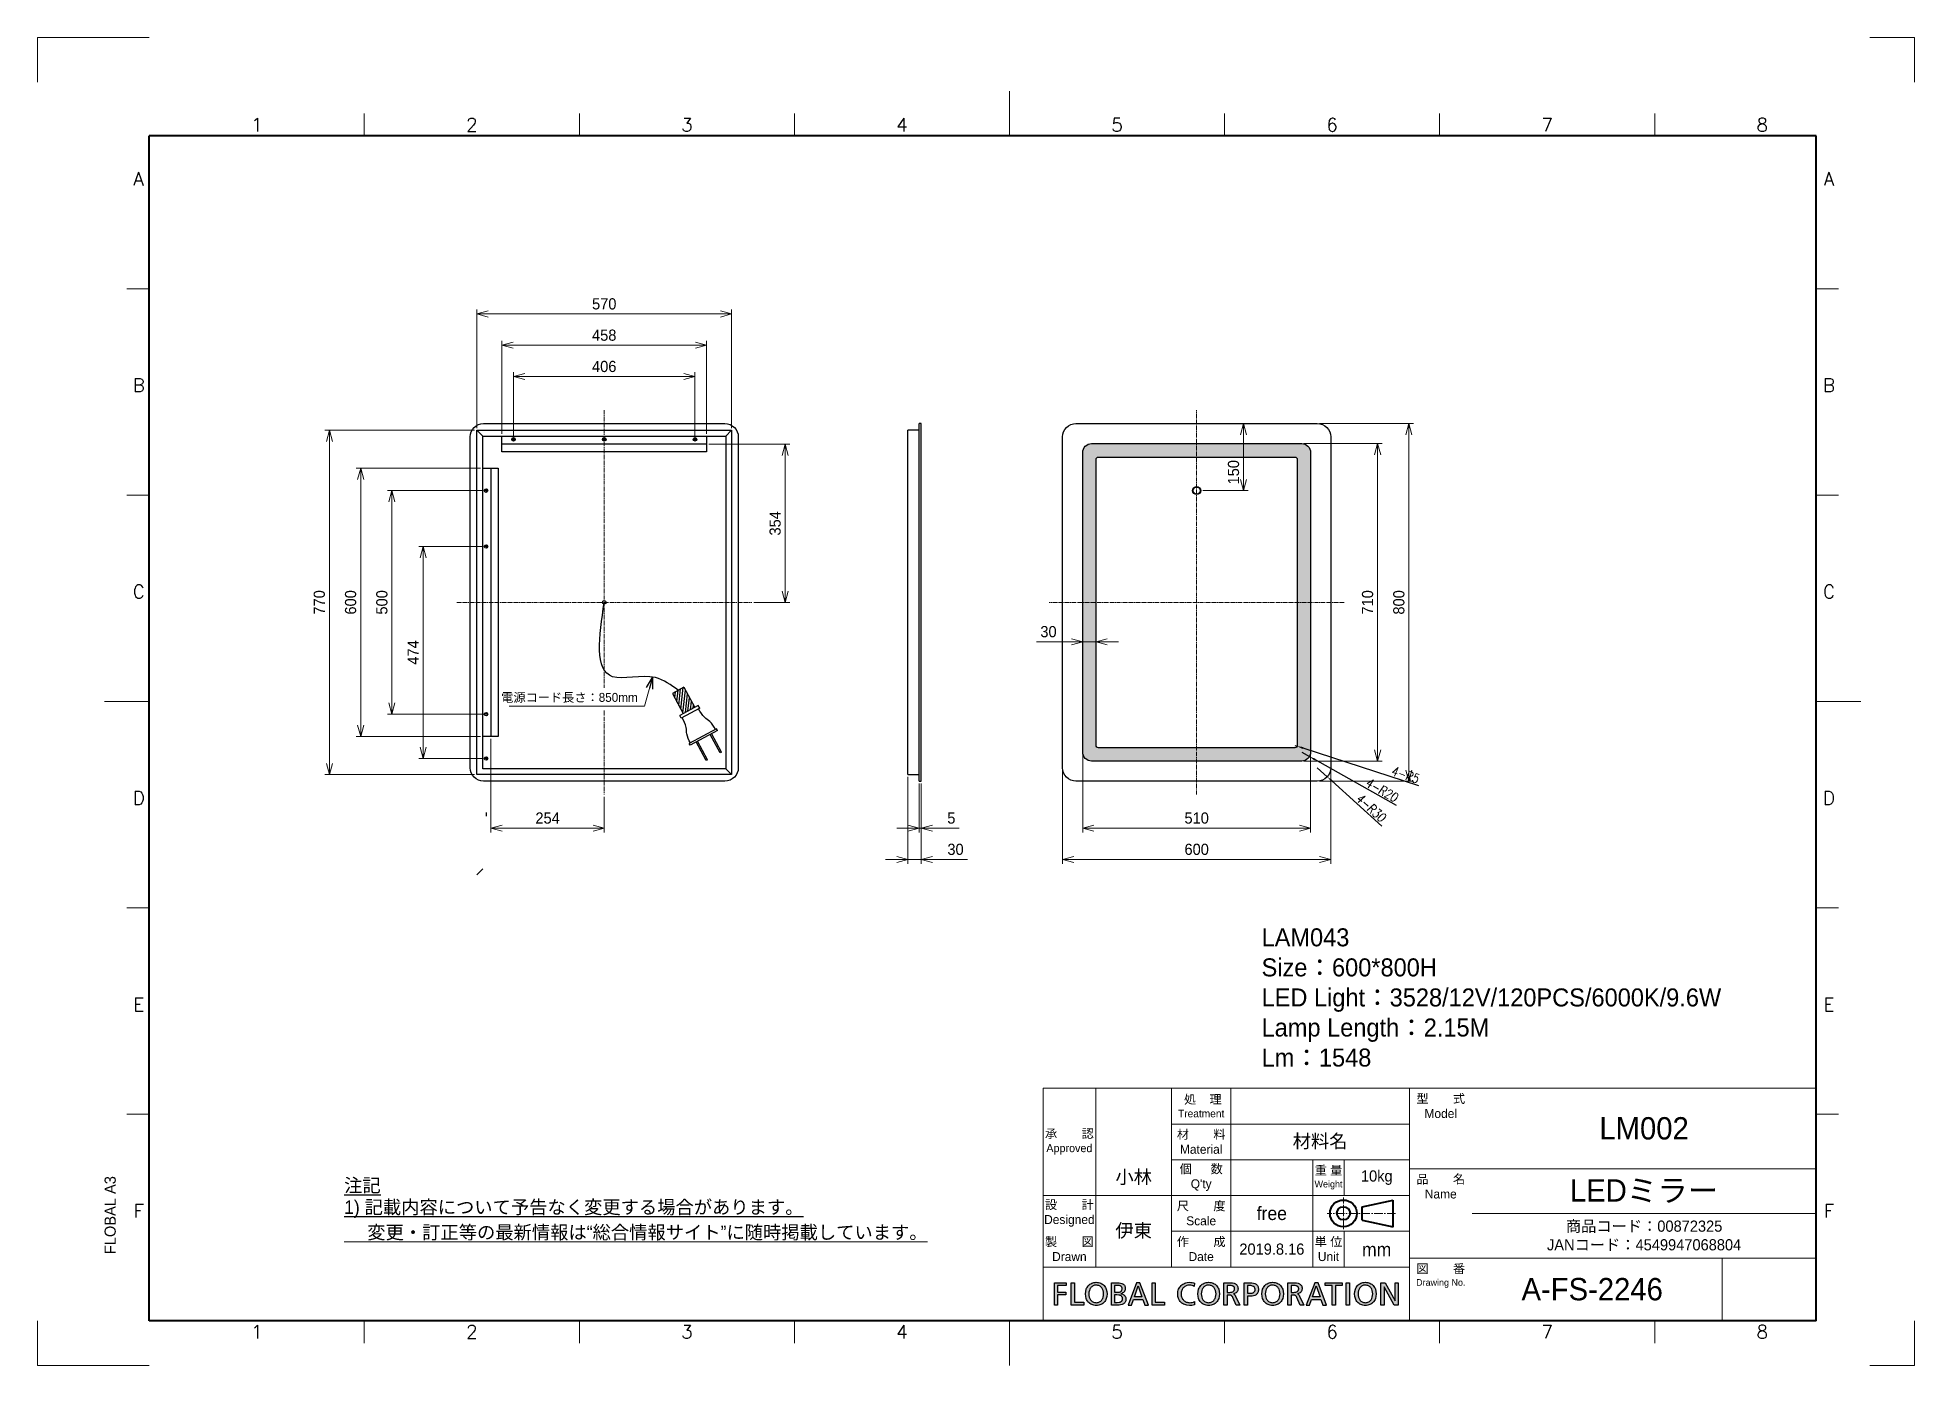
# Model space of a CAD drawing. Header units: millimetres. Extents: x 0 to 4200, y 0 to 2970.
import ezdxf
from ezdxf.enums import TextEntityAlignment as Align

# ---------------------------------------------------------------- set-up
doc = ezdxf.new("R2010")
doc.units = ezdxf.units.MM
doc.linetypes.add('CENTER2', pattern=[28.575, 19.05, -3.175, 3.175, -3.175])
doc.layers.get('DEFPOINTS').update_dxf_attribs({"lineweight": 13})
for name, color, linetype, lineweight in [('HATCH', 54, 'Continuous', 9), ('TEXT', 7, 'Continuous', 25), ('中心線x.5', 4, 'CENTER2', 18), ('実線', 3, 'Continuous', 35), ('寸法', 2, 'Continuous', 18), ('細線', 7, 'Continuous', 18)]:
    doc.layers.add(name, color=color, linetype=linetype, lineweight=lineweight)
doc.layers.add('HOJO', color=8, linetype='Continuous', lineweight=13, plot=False)
doc.styles.add('MS Pゴシック', font='')
doc.styles.add('Roman', font='romans.shx', dxfattribs={"bigfont": 'bigfont.shx'})
doc.styles.get("Standard").update_dxf_attribs({"font": 'SimSun.ttf'})
doc.styles.add('工－２５', font='romanc.shx', dxfattribs={"width": 0.8, "oblique": 5})
doc.styles.get('MS Pゴシック').set_extended_font_data('MS PGothic')
doc.dimstyles.new('1：10', dxfattribs={"dimscale": 10, "dimtxt": 2.5, "dimasz": 2.5, "dimexe": 1, "dimexo": 0.5, "dimgap": 1, "dimtad": 3, "dimdsep": 46, "dimtxsty": 'MS Pゴシック', "dimblk": 'OPEN30', "dimcen": 0, "dimclrd": 256, "dimclre": 256, "dimclrt": 256, "dimazin": 2, "dimtfac": 1, "dimtmove": 0, "dimatfit": 3, "dimldrblk": 'OPEN30', "dimfxl": 1, "dimlwd": 18, "dimlwe": 18, "dimarcsym": 0})
doc.dimstyles.new('我的样式', dxfattribs={"dimscale": 7.5, "dimtxt": 3, "dimasz": 2, "dimexe": 1, "dimexo": 0.5, "dimgap": 0.5, "dimtad": 1, "dimdec": 1, "dimzin": 9, "dimtxsty": '工－２５', "dimcen": 2.5, "dimclrd": 3, "dimclre": 3, "dimclrt": 3, "dimadec": 0, "dimazin": 2, "dimtfac": 1, "dimtdec": 1, "dimtmove": 0, "dimatfit": 3, "dimfxl": 1, "dimlwd": 25, "dimlwe": 25, "dimarcsym": 0})

msp = doc.modelspace()

# ---------------------------------------------------------------- texts
at = {"insert": (1343.03, 1481.92), "char_height": 20, "width": 400.8161, "attachment_point": 9, "style": 'MS Pゴシック'}
msp.add_mtext('{\\C0;電源コード長さ：850mm}', dxfattribs=at)
at = {"layer": 'HOJO'}
for s, insert, char_height, width, attachment_point in [('{\\fMS PGothic|b0|i0|c128|p50;LAM043\\PSize：600*800H\\PLED Light：3528/12V/120PCS/6000K/9.6W\\PLamp Length：2.15M   \\PLm：1548}', (2739.03, 977.68), 40.32, 1208.6758, 1), ('{\\fMS PMincho|b0|i0|c128|p18;材料名}', (2870, 500), 30, 400, 5), ('{\\fMS PMincho|b0|i0|c128|p18;\\L\u3000 変更・訂正等の最新情報は“総合情報サイト”に随時掲載しています。}', (686.1, 296.04), 30, 1334.6547, 4), ('{\\fMS PMincho|b0|i0|c128|p18;商品コード：00872325\\PJANコード：4549947068804}', (3595, 290), 25, 770, 5)]:
    msp.add_mtext(s, dxfattribs=dict(at, insert=insert, char_height=char_height, width=width, attachment_point=attachment_point))
at = {"layer": 'TEXT', "style": 'Roman'}
for s, p in [('1', (490.62, 2760)), ('2', (971.88, 2760)), ('3', (1453.12, 2760)), ('4', (1934.38, 2760)), ('5', (2415.62, 2760)), ('6', (2896.88, 2760)), ('7', (3378.12, 2760)), ('8', (3859.38, 2760)), ('A', (226.07, 2639.17)), ('A', (4008.71, 2639.17)), ('B', (226.52, 2177.5)), ('B', (4008.71, 2177.5)), ('C', (226.52, 1715.83)), ('C', (4008.71, 1715.83)), ('D', (226.52, 1254.17)), ('D', (4008.71, 1254.17)), ('E', (226.52, 792.5)), ('E', (4008.71, 792.5)), ('F', (226.52, 330.83)), ('F', (4008.71, 330.83)), ('1', (490.62, 60.2)), ('2', (971.88, 60.2)), ('3', (1453.12, 60.2)), ('4', (1934.38, 60.2)), ('5', (2415.62, 60.2)), ('6', (2896.88, 60.2)), ('7', (3378.12, 60.2)), ('8', (3859.38, 60.2))]:
    msp.add_text(s, height=30, dxfattribs=at).set_placement(p, align=Align.CENTER)
at = {"layer": 'TEXT', "style": 'MS Pゴシック'}
msp.add_text('FLOBAL A3', height=25, rotation=90, dxfattribs=at).set_placement((175, 248.96))
at = {"layer": 'TEXT'}
for s, insert, char_height, width, attachment_point in [('{\\fMS PMincho|b0|i0|c128|p18;\\L注記}', (686.1, 401.45), 30, 772.4592, 4), ('{\\fMS PMincho|b0|i0|c128|p18;小林}', (2452.84, 420), 30, 169.8804, 5), ('{\\fMS PMincho|b0|i0|c128|p18;10kg}', (2996.81, 420), 25, 146.3714, 5), ('{\\fMS PMincho|b0|i0|c128|p18;\\L1) 記載内容について予告なく変更する場合があります。}', (686.1, 330.03), 30, 1334.0513, 7), ('{\\fMS PMincho|b0|i0|c128|p18;伊東}', (2452.84, 300), 30, 169.8804, 5), ('{\\fMS PMincho|b0|i0|c128|p18;2019.8.16}', (2762.01, 260), 25, 184.0286, 5), ('{\\fMS PMincho|b0|i0|c128|p18;mm}', (2996.57, 259.29), 30, 146.854, 5)]:
    msp.add_mtext(s, dxfattribs=dict(at, insert=insert, char_height=char_height, width=width, attachment_point=attachment_point))
at = {"layer": '細線', "attachment_point": 5}
for s, insert, char_height, width in [('{\\fMS UI Gothic|b0|i0|c128|p50; 処    理\\H0.85x;Treatment}', (2603.89, 580), 20, 132.2196), ('{\\fMS UI Gothic|b0|i0|c128|p2;型\u3000\u3000式\\P\\fMS UI Gothic|b0|i0|c128|p50;Model}', (3140, 580), 20, 140), ('{\\fMS PMincho|b0|i0|c128|p18;LM002}', (3595, 530), 50, 770), ('{\\fMS UI Gothic|b0|i0|c128|p50;承\u3000\u3000認\\P\\H0.9x;Approved}', (2308.95, 500), 20, 117.9), ('{\\fMS UI Gothic|b0|i0|c128|p2;材\u3000\u3000料\\PMaterial}', (2603.89, 500), 20, 132.2196), ("{\\fMS UI Gothic|b0|i0|c128|p2;個  \u3000数Q'ty}", (2603.89, 420), 20, 132.2196), ('{\\fMS UI Gothic|b0|i0|c128|p50;重 量\\H0.7502x;Weight\\H1.333x; }', (2888.83, 420), 19.995, 69.6), ('{\\fMS UI Gothic|b0|i0|c128|p2;品\u3000\u3000名\\fMS UI Gothic|b0|i0|c128|p50;Name}', (3140, 400), 20, 140), ('{\\fMS PMincho|b0|i0|c128|p18;LEDミラー}', (3595, 390), 50, 770), ('{\\fMS UI Gothic|b0|i0|c128|p2;設\u3000\u3000計Designed}', (2308.95, 340), 20, 117.9), ('{\\fMS UI Gothic|b0|i0|c128|p50;尺\u3000\u3000度Scale}', (2603.89, 340), 20, 132.2196), ('{\\fMS PMincho|b0|i0|c128|p18;free}', (2762.01, 340), 30, 184.0286), ('{\\fMS UI Gothic|b0|i0|c128|p2;製\u3000\u3000図Drawn}', (2308.95, 260), 20, 117.9), ('{\\fMS UI Gothic|b0|i0|c128|p2;作\u3000\u3000成Date}', (2603.89, 260), 20, 132.2196), ('{\\fMS UI Gothic|b0|i0|c128|p50;単 位\\P\\H1x;Unit}', (2888.83, 260), 19.995, 69.6), ('{\\fMS UI Gothic|b0|i0|c128|p50;図\u3000\u3000番\\fMS UI Gothic|b0|i0|c128|p2;\\P\\fMS UI Gothic|b0|i0|c128|p50;\\H0.75x;Drawing No.}', (3140, 200), 20, 140), ('{\\fMS PMincho|b0|i0|c128|p18;A-FS-2246}', (3478.84, 170.27), 50, 581.2225)]:
    msp.add_mtext(s, dxfattribs=dict(at, insert=insert, char_height=char_height, width=width))

# ---------------------------------------------------------------- blocks, each defined once
blk = doc.blocks.new('FLOBAL CORPORATIOM')
at = {"layer": 'TEXT'}
h = blk.add_hatch(color=256, dxfattribs=at)
h.paths.add_polyline_path([(16.86, 1.72), (16.79, 1.86), (16.7, 1.99), (16.6, 2.1), (16.48, 2.19), (16.35, 2.27), (16.21, 2.34), (16.06, 2.39), (15.73, 2.46), (15.01, 2.5), (13.79, 2.5), (13.79, -2.5), (14.5, -2.5), (14.5, -0.28), (14.93, -0.28), (15.19, -0.29), (15.3, -0.31), (15.36, -0.32), (15.41, -0.34), (15.46, -0.37), (15.51, -0.4), (15.55, -0.44), (15.6, -0.48), (15.69, -0.61), (15.77, -0.77), (16.54, -2.5), (17.35, -2.5), (16.41, -0.51), (16.3, -0.31), (16.25, -0.24), (16.19, -0.17), (16.13, -0.12), (16.07, -0.08), (15.92, -0.01), (15.92, 0.01), (16.13, 0.06), (16.33, 0.14), (16.5, 0.25), (16.65, 0.39), (16.72, 0.46), (16.78, 0.54), (16.83, 0.63), (16.87, 0.73), (16.91, 0.82), (16.93, 0.93), (16.95, 1.03), (16.95, 1.15), (16.94, 1.36), (16.91, 1.55)])
h.paths.add_polyline_path([(14.5, 1.87), (15.19, 1.87), (15.42, 1.86), (15.62, 1.82), (15.71, 1.79), (15.8, 1.76), (15.87, 1.72), (15.94, 1.67), (16, 1.62), (16.05, 1.56), (16.09, 1.5), (16.13, 1.44), (16.16, 1.37), (16.18, 1.29), (16.19, 1.21), (16.19, 1.13), (16.19, 1.04), (16.17, 0.96), (16.15, 0.88), (16.12, 0.81), (16.08, 0.74), (16.03, 0.67), (15.97, 0.61), (15.91, 0.56), (15.83, 0.51), (15.75, 0.47), (15.57, 0.41), (15.35, 0.36), (15.11, 0.35), (14.5, 0.35)], flags=16)
h.paths.add_polyline_path([(-37.77, -0.22), (-35.91, -0.22), (-35.91, 0.41), (-37.77, 0.41), (-37.77, 1.87), (-35.83, 1.87), (-35.83, 2.5), (-38.48, 2.5), (-38.48, -2.5), (-37.77, -2.5)])
h.paths.add_polyline_path([(-34.69, -2.5), (-31.88, -2.5), (-31.88, -1.87), (-33.97, -1.87), (-33.97, 2.5), (-34.69, 2.5)])
h.paths.add_polyline_path([(-30.34, 2.28), (-30.53, 2.16), (-30.71, 2.01), (-30.88, 1.85), (-31.02, 1.67), (-31.15, 1.47), (-31.26, 1.26), (-31.35, 1.03), (-31.47, 0.54), (-31.51, 0), (-31.47, -0.55), (-31.35, -1.04), (-31.26, -1.27), (-31.15, -1.49), (-31.03, -1.68), (-30.88, -1.86), (-30.72, -2.02), (-30.54, -2.17), (-30.34, -2.29), (-30.12, -2.4), (-29.89, -2.48), (-29.65, -2.54), (-29.38, -2.57), (-29.1, -2.59), (-28.83, -2.57), (-28.56, -2.54), (-28.32, -2.48), (-28.09, -2.4), (-27.87, -2.29), (-27.67, -2.17), (-27.49, -2.02), (-27.33, -1.86), (-27.18, -1.68), (-27.06, -1.49), (-26.95, -1.27), (-26.86, -1.04), (-26.74, -0.55), (-26.7, 0), (-26.74, 0.54), (-26.86, 1.03), (-26.95, 1.26), (-27.06, 1.47), (-27.19, 1.67), (-27.33, 1.85), (-27.5, 2.01), (-27.68, 2.16), (-27.87, 2.28), (-28.09, 2.39), (-28.32, 2.47), (-28.57, 2.54), (-28.83, 2.57), (-29.1, 2.59), (-29.38, 2.57), (-29.64, 2.54), (-29.89, 2.47), (-30.12, 2.39)])
h.paths.add_polyline_path([(-29.83, 1.8), (-29.67, 1.86), (-29.49, 1.92), (-29.31, 1.95), (-29.1, 1.96), (-28.9, 1.94), (-28.72, 1.91), (-28.54, 1.86), (-28.38, 1.79), (-28.23, 1.7), (-28.1, 1.6), (-27.98, 1.49), (-27.87, 1.36), (-27.77, 1.22), (-27.69, 1.06), (-27.56, 0.73), (-27.48, 0.38), (-27.46, 0), (-27.48, -0.37), (-27.55, -0.73), (-27.67, -1.06), (-27.75, -1.21), (-27.85, -1.35), (-27.96, -1.48), (-28.08, -1.6), (-28.21, -1.7), (-28.36, -1.79), (-28.52, -1.86), (-28.7, -1.91), (-28.9, -1.94), (-29.1, -1.96), (-29.31, -1.94), (-29.51, -1.91), (-29.69, -1.86), (-29.85, -1.79), (-30, -1.7), (-30.13, -1.6), (-30.25, -1.48), (-30.36, -1.35), (-30.45, -1.21), (-30.54, -1.06), (-30.66, -0.73), (-30.73, -0.37), (-30.75, 0), (-30.73, 0.38), (-30.65, 0.74), (-30.52, 1.07), (-30.44, 1.22), (-30.34, 1.36), (-30.23, 1.49), (-30.11, 1.61), (-29.98, 1.71)], flags=16)
h.paths.add_polyline_path([(-25.71, -2.5), (-24.38, -2.5), (-24.01, -2.49), (-23.65, -2.44), (-23.33, -2.36), (-23.18, -2.31), (-23.04, -2.24), (-22.92, -2.16), (-22.81, -2.06), (-22.71, -1.95), (-22.63, -1.83), (-22.56, -1.69), (-22.51, -1.53), (-22.48, -1.36), (-22.47, -1.17), (-22.48, -1.04), (-22.5, -0.92), (-22.52, -0.8), (-22.56, -0.69), (-22.61, -0.59), (-22.66, -0.49), (-22.73, -0.41), (-22.8, -0.32), (-22.88, -0.25), (-22.97, -0.19), (-23.06, -0.13), (-23.17, -0.08), (-23.39, 0), (-23.63, 0.04), (-23.63, 0.05), (-23.41, 0.12), (-23.21, 0.21), (-23.03, 0.31), (-22.95, 0.38), (-22.88, 0.45), (-22.82, 0.52), (-22.76, 0.6), (-22.71, 0.69), (-22.68, 0.79), (-22.64, 0.89), (-22.62, 1), (-22.6, 1.24), (-22.61, 1.41), (-22.64, 1.56), (-22.68, 1.7), (-22.73, 1.83), (-22.8, 1.94), (-22.88, 2.04), (-22.98, 2.14), (-23.09, 2.22), (-23.21, 2.29), (-23.35, 2.34), (-23.65, 2.43), (-23.98, 2.48), (-24.36, 2.5), (-25.71, 2.5)])
h.paths.add_polyline_path([(-25, 1.91), (-24.24, 1.91), (-24.08, 1.9), (-23.92, 1.88), (-23.77, 1.83), (-23.69, 1.8), (-23.63, 1.76), (-23.56, 1.72), (-23.5, 1.66), (-23.45, 1.6), (-23.4, 1.53), (-23.37, 1.46), (-23.34, 1.37), (-23.32, 1.27), (-23.32, 1.17), (-23.33, 1.04), (-23.35, 0.92), (-23.38, 0.82), (-23.42, 0.73), (-23.48, 0.65), (-23.54, 0.59), (-23.62, 0.53), (-23.7, 0.49), (-23.79, 0.45), (-23.89, 0.42), (-24.11, 0.39), (-24.6, 0.37), (-25, 0.37)], flags=16)
h.paths.add_polyline_path([(-25, -0.22), (-24.53, -0.22), (-24.07, -0.25), (-23.85, -0.3), (-23.75, -0.33), (-23.65, -0.37), (-23.56, -0.42), (-23.48, -0.48), (-23.41, -0.56), (-23.35, -0.64), (-23.3, -0.73), (-23.26, -0.84), (-23.24, -0.97), (-23.23, -1.1), (-23.24, -1.22), (-23.26, -1.33), (-23.29, -1.43), (-23.33, -1.51), (-23.39, -1.59), (-23.45, -1.66), (-23.52, -1.71), (-23.6, -1.76), (-23.69, -1.8), (-23.79, -1.83), (-23.99, -1.88), (-24.46, -1.91), (-25, -1.91)], flags=16)
h.paths.add_polyline_path([(-21.97, -2.5), (-21.22, -2.5), (-20.78, -1.24), (-18.67, -1.24), (-18.23, -2.5), (-17.45, -2.5), (-19.32, 2.5), (-20.08, 2.5)])
h.paths.add_polyline_path([(-19.72, 1.78), (-18.88, -0.65), (-20.57, -0.65)], flags=16)
h.paths.add_polyline_path([(-15.89, 2.5), (-16.6, 2.5), (-16.6, -2.5), (-13.8, -2.5), (-13.8, -1.87), (-15.89, -1.87)])
h.paths.add_polyline_path([(-9.04, 2.47), (-9.29, 2.39), (-9.52, 2.29), (-9.74, 2.17), (-9.94, 2.03), (-10.13, 1.87), (-10.29, 1.69), (-10.44, 1.5), (-10.57, 1.29), (-10.68, 1.07), (-10.76, 0.83), (-10.82, 0.57), (-10.86, 0.3), (-10.87, 0.02), (-10.86, -0.27), (-10.83, -0.55), (-10.77, -0.81), (-10.69, -1.06), (-10.58, -1.29), (-10.46, -1.5), (-10.31, -1.7), (-10.15, -1.88), (-9.97, -2.04), (-9.77, -2.18), (-9.55, -2.3), (-9.32, -2.4), (-9.07, -2.48), (-8.81, -2.54), (-8.24, -2.59), (-7.7, -2.56), (-7.4, -2.5), (-7.1, -2.41), (-7.14, -1.71), (-7.25, -1.77), (-7.37, -1.81), (-7.65, -1.89), (-7.95, -1.94), (-8.23, -1.96), (-8.42, -1.95), (-8.61, -1.92), (-8.79, -1.88), (-8.96, -1.82), (-9.13, -1.74), (-9.28, -1.65), (-9.43, -1.54), (-9.56, -1.42), (-9.68, -1.28), (-9.79, -1.14), (-9.89, -0.97), (-9.97, -0.8), (-10.03, -0.62), (-10.08, -0.42), (-10.11, -0.22), (-10.12, 0), (-10.11, 0.21), (-10.08, 0.41), (-10.04, 0.6), (-9.98, 0.78), (-9.9, 0.95), (-9.81, 1.11), (-9.71, 1.26), (-9.59, 1.4), (-9.46, 1.52), (-9.31, 1.63), (-9.15, 1.73), (-8.98, 1.81), (-8.8, 1.87), (-8.61, 1.92), (-8.41, 1.95), (-8.2, 1.96, -0.133027), (-7.16, 1.68), (-7.11, 2.37, 0.10488), (-8.23, 2.59), (-8.78, 2.53)])
h.paths.add_polyline_path([(-5.39, 2.16), (-5.57, 2.01), (-5.73, 1.85), (-5.88, 1.67), (-6.01, 1.47), (-6.11, 1.26), (-6.2, 1.03), (-6.33, 0.54), (-6.37, 0), (-6.33, -0.55), (-6.2, -1.04), (-6.12, -1.27), (-6.01, -1.49), (-5.88, -1.68), (-5.74, -1.86), (-5.57, -2.02), (-5.39, -2.17), (-5.19, -2.29), (-4.98, -2.4), (-4.75, -2.48), (-4.5, -2.54), (-4.24, -2.57), (-3.96, -2.59), (-3.68, -2.57), (-3.42, -2.54), (-3.17, -2.48), (-2.94, -2.4), (-2.73, -2.29), (-2.53, -2.17), (-2.35, -2.02), (-2.18, -1.86), (-2.04, -1.68), (-1.91, -1.49), (-1.8, -1.27), (-1.71, -1.04), (-1.59, -0.55), (-1.55, 0), (-1.59, 0.54), (-1.71, 1.03), (-1.8, 1.26), (-1.91, 1.47), (-2.04, 1.67), (-2.19, 1.85), (-2.35, 2.01), (-2.53, 2.16), (-2.73, 2.28), (-2.94, 2.39), (-3.17, 2.47), (-3.42, 2.54), (-3.68, 2.57), (-3.96, 2.59), (-4.24, 2.57), (-4.5, 2.54), (-4.75, 2.47), (-4.98, 2.39), (-5.19, 2.28)])
h.paths.add_polyline_path([(-4.83, 1.71), (-4.68, 1.8), (-4.52, 1.86), (-4.35, 1.92), (-4.16, 1.95), (-3.96, 1.96), (-3.76, 1.94), (-3.57, 1.91), (-3.4, 1.86), (-3.24, 1.79), (-3.09, 1.7), (-2.95, 1.6), (-2.83, 1.49), (-2.72, 1.36), (-2.63, 1.22), (-2.54, 1.06), (-2.41, 0.73), (-2.34, 0.38), (-2.31, 0), (-2.34, -0.37), (-2.41, -0.73), (-2.53, -1.06), (-2.61, -1.21), (-2.7, -1.35), (-2.81, -1.48), (-2.93, -1.6), (-3.07, -1.7), (-3.22, -1.79), (-3.38, -1.86), (-3.56, -1.91), (-3.75, -1.94), (-3.96, -1.96), (-4.17, -1.94), (-4.36, -1.91), (-4.54, -1.86), (-4.7, -1.79), (-4.85, -1.7), (-4.99, -1.6), (-5.11, -1.48), (-5.22, -1.35), (-5.31, -1.21), (-5.39, -1.06), (-5.51, -0.73), (-5.58, -0.37), (-5.61, 0), (-5.58, 0.38), (-5.5, 0.74), (-5.38, 1.07), (-5.29, 1.22), (-5.2, 1.36), (-5.09, 1.49), (-4.97, 1.61)], flags=16)
h.paths.add_polyline_path([(-0.54, -2.5), (0.17, -2.5), (0.17, -0.28), (0.6, -0.28), (0.86, -0.29), (0.98, -0.31), (1.03, -0.32), (1.08, -0.34), (1.13, -0.37), (1.18, -0.4), (1.23, -0.44), (1.27, -0.48), (1.36, -0.61), (1.44, -0.77), (2.21, -2.5), (3.03, -2.5), (2.08, -0.51), (1.97, -0.31), (1.92, -0.24), (1.86, -0.17), (1.81, -0.12), (1.74, -0.08), (1.59, -0.01), (1.59, 0.01), (1.8, 0.06), (2, 0.14), (2.17, 0.25), (2.33, 0.39), (2.39, 0.46), (2.45, 0.54), (2.5, 0.63), (2.54, 0.73), (2.58, 0.82), (2.6, 0.93), (2.62, 1.03), (2.62, 1.15), (2.61, 1.36), (2.58, 1.55), (2.53, 1.72), (2.46, 1.86), (2.37, 1.99), (2.27, 2.1), (2.15, 2.19), (2.02, 2.27), (1.88, 2.34), (1.73, 2.39), (1.4, 2.46), (0.68, 2.5), (-0.54, 2.5)])
h.paths.add_polyline_path([(0.17, 1.87), (0.86, 1.87), (1.09, 1.86), (1.3, 1.82), (1.39, 1.79), (1.47, 1.76), (1.54, 1.72), (1.61, 1.67), (1.67, 1.62), (1.72, 1.56), (1.76, 1.5), (1.8, 1.44), (1.83, 1.37), (1.85, 1.29), (1.86, 1.21), (1.86, 1.13), (1.86, 1.04), (1.85, 0.96), (1.82, 0.88), (1.79, 0.81), (1.75, 0.74), (1.7, 0.67), (1.64, 0.61), (1.58, 0.56), (1.51, 0.51), (1.42, 0.47), (1.24, 0.41), (1.02, 0.36), (0.78, 0.35), (0.17, 0.35)], flags=16)
h.paths.add_polyline_path([(4.01, -2.5), (4.73, -2.5), (4.73, -0.5), (5.43, -0.5), (5.77, -0.48), (6.09, -0.42), (6.39, -0.32), (6.53, -0.25), (6.66, -0.17), (6.77, -0.07), (6.88, 0.04), (6.97, 0.16), (7.05, 0.3), (7.12, 0.45), (7.16, 0.62), (7.19, 0.8), (7.2, 1), (7.19, 1.21), (7.16, 1.39), (7.12, 1.56), (7.05, 1.72), (6.97, 1.85), (6.88, 1.98), (6.77, 2.08), (6.65, 2.18), (6.51, 2.26), (6.37, 2.33), (6.05, 2.43), (5.7, 2.48), (5.32, 2.5), (4.01, 2.5)])
h.paths.add_polyline_path([(4.73, 1.87), (5.34, 1.87), (5.51, 1.86), (5.7, 1.82), (5.88, 1.76), (6.06, 1.68), (6.14, 1.62), (6.21, 1.56), (6.28, 1.49), (6.33, 1.41), (6.38, 1.32), (6.41, 1.23), (6.43, 1.12), (6.44, 1.01), (6.44, 0.89), (6.42, 0.78), (6.39, 0.68), (6.35, 0.59), (6.3, 0.51), (6.24, 0.44), (6.18, 0.38), (6.11, 0.32), (6.03, 0.27), (5.95, 0.23), (5.78, 0.17), (5.61, 0.14), (5.44, 0.13), (4.73, 0.13)], flags=16)
h.paths.add_polyline_path([(8.94, 2.16), (8.76, 2.01), (8.59, 1.85), (8.45, 1.67), (8.32, 1.47), (8.21, 1.26), (8.12, 1.03), (8, 0.54), (7.96, 0), (8, -0.55), (8.12, -1.04), (8.21, -1.27), (8.32, -1.49), (8.45, -1.68), (8.59, -1.86), (8.76, -2.02), (8.94, -2.17), (9.13, -2.29), (9.35, -2.4), (9.58, -2.48), (9.83, -2.54), (10.09, -2.57), (10.37, -2.59), (10.65, -2.57), (10.91, -2.54), (11.16, -2.48), (11.39, -2.4), (11.6, -2.29), (11.8, -2.17), (11.98, -2.02), (12.14, -1.86), (12.29, -1.68), (12.42, -1.49), (12.52, -1.27), (12.61, -1.04), (12.73, -0.55), (12.77, 0), (12.73, 0.54), (12.61, 1.03), (12.52, 1.26), (12.41, 1.47), (12.29, 1.67), (12.14, 1.85), (11.98, 2.01), (11.8, 2.16), (11.6, 2.28), (11.38, 2.39), (11.15, 2.47), (10.91, 2.54), (10.65, 2.57), (10.37, 2.59), (10.09, 2.57), (9.83, 2.54), (9.58, 2.47), (9.35, 2.39), (9.14, 2.28)])
h.paths.add_polyline_path([(9.36, 1.61), (9.5, 1.71), (9.65, 1.8), (9.81, 1.86), (9.98, 1.92), (10.17, 1.95), (10.37, 1.96), (10.57, 1.94), (10.76, 1.91), (10.93, 1.86), (11.09, 1.79), (11.24, 1.7), (11.37, 1.6), (11.5, 1.49), (11.61, 1.36), (11.7, 1.22), (11.79, 1.06), (11.91, 0.73), (11.99, 0.38), (12.02, 0), (11.99, -0.37), (11.92, -0.73), (11.8, -1.06), (11.72, -1.21), (11.62, -1.35), (11.52, -1.48), (11.4, -1.6), (11.26, -1.7), (11.11, -1.79), (10.95, -1.86), (10.77, -1.91), (10.58, -1.94), (10.37, -1.96), (10.16, -1.94), (9.97, -1.91), (9.79, -1.86), (9.62, -1.79), (9.47, -1.7), (9.34, -1.6), (9.22, -1.48), (9.11, -1.35), (9.02, -1.21), (8.94, -1.06), (8.82, -0.73), (8.74, -0.37), (8.72, 0), (8.75, 0.38), (8.82, 0.74), (8.95, 1.07), (9.03, 1.22), (9.13, 1.36), (9.24, 1.49)], flags=16)
h.paths.add_polyline_path([(17.88, -2.5), (18.63, -2.5), (19.07, -1.24), (21.18, -1.24), (21.62, -2.5), (22.4, -2.5), (20.53, 2.5), (19.78, 2.5)])
h.paths.add_polyline_path([(20.13, 1.78), (20.98, -0.65), (19.28, -0.65)], flags=16)
h.paths.add_polyline_path([(23.68, 1.87), (23.68, -2.5), (24.4, -2.5), (24.4, 1.87), (25.95, 1.87), (25.95, 2.5), (22.13, 2.5), (22.13, 1.87)])
h.paths.add_polyline_path([(27.56, 2.5), (26.85, 2.5), (26.85, -2.5), (27.56, -2.5)])
h.paths.add_polyline_path([(32.55, 2.16), (32.35, 2.28), (32.14, 2.39), (31.91, 2.47), (31.66, 2.54), (31.4, 2.57), (31.12, 2.59), (30.84, 2.57), (30.58, 2.54), (30.33, 2.47), (30.1, 2.39), (29.89, 2.28), (29.69, 2.16), (29.51, 2.01), (29.35, 1.85), (29.2, 1.67), (29.07, 1.47), (28.97, 1.26), (28.88, 1.03), (28.75, 0.54), (28.71, 0), (28.75, -0.55), (28.88, -1.04), (28.96, -1.27), (29.07, -1.49), (29.2, -1.68), (29.34, -1.86), (29.51, -2.02), (29.69, -2.17), (29.89, -2.29), (30.1, -2.4), (30.33, -2.48), (30.58, -2.54), (30.84, -2.57), (31.12, -2.59), (31.4, -2.57), (31.66, -2.54), (31.91, -2.48), (32.14, -2.4), (32.35, -2.29), (32.55, -2.17), (32.73, -2.02), (32.9, -1.86), (33.04, -1.68), (33.17, -1.49), (33.28, -1.27), (33.37, -1.04), (33.49, -0.55), (33.53, 0), (33.49, 0.54), (33.36, 1.03), (33.27, 1.26), (33.17, 1.47), (33.04, 1.67), (32.89, 1.85), (32.73, 2.01)])
h.paths.add_polyline_path([(32.13, 1.6), (32.25, 1.49), (32.36, 1.36), (32.45, 1.22), (32.54, 1.06), (32.67, 0.73), (32.74, 0.38), (32.77, 0), (32.74, -0.37), (32.67, -0.73), (32.55, -1.06), (32.47, -1.21), (32.38, -1.35), (32.27, -1.48), (32.15, -1.6), (32.01, -1.7), (31.86, -1.79), (31.7, -1.86), (31.52, -1.91), (31.33, -1.94), (31.12, -1.96), (30.91, -1.94), (30.72, -1.91), (30.54, -1.86), (30.38, -1.79), (30.23, -1.7), (30.09, -1.6), (29.97, -1.48), (29.86, -1.35), (29.77, -1.21), (29.69, -1.06), (29.57, -0.73), (29.5, -0.37), (29.47, 0), (29.5, 0.38), (29.58, 0.74), (29.7, 1.07), (29.79, 1.22), (29.88, 1.36), (29.99, 1.49), (30.11, 1.61), (30.25, 1.71), (30.4, 1.8), (30.56, 1.86), (30.73, 1.92), (30.92, 1.95), (31.12, 1.96), (31.32, 1.94), (31.51, 1.91), (31.68, 1.86), (31.84, 1.79), (31.99, 1.7)], flags=16)
h.paths.add_polyline_path([(34.57, 2.5), (34.57, -2.5), (35.29, -2.5), (35.29, 1.61), (35.3, 1.61), (37.57, -2.5), (38.48, -2.5), (38.48, 2.5), (37.77, 2.5), (37.77, -1.53), (37.75, -1.53), (35.55, 2.5)])
for points in [[(-38.48, 2.5), (-35.83, 2.5), (-35.83, 1.87), (-37.77, 1.87), (-37.77, 0.41), (-35.91, 0.41), (-35.91, -0.22), (-37.77, -0.22), (-37.77, -2.5), (-38.48, -2.5), (-38.48, 2.5)], [(-34.69, 2.5), (-33.97, 2.5), (-33.97, -1.87), (-31.88, -1.87), (-31.88, -2.5), (-34.69, -2.5), (-34.69, 2.5)], [(-29.1, 2.59), (-28.83, 2.57), (-28.57, 2.54), (-28.32, 2.47), (-28.09, 2.39), (-27.87, 2.28), (-27.68, 2.16), (-27.5, 2.01), (-27.33, 1.85), (-27.19, 1.67), (-27.06, 1.47), (-26.95, 1.26), (-26.86, 1.03), (-26.74, 0.54), (-26.7, 0), (-26.74, -0.55), (-26.86, -1.04), (-26.95, -1.27), (-27.06, -1.49), (-27.18, -1.68), (-27.33, -1.86), (-27.49, -2.02), (-27.67, -2.17), (-27.87, -2.29), (-28.09, -2.4), (-28.32, -2.48), (-28.56, -2.54), (-28.83, -2.57), (-29.1, -2.59), (-29.38, -2.57), (-29.65, -2.54), (-29.89, -2.48), (-30.12, -2.4), (-30.34, -2.29), (-30.54, -2.17), (-30.72, -2.02), (-30.88, -1.86), (-31.03, -1.68), (-31.15, -1.49), (-31.26, -1.27), (-31.35, -1.04), (-31.47, -0.55), (-31.51, 0), (-31.47, 0.54), (-31.35, 1.03), (-31.26, 1.26), (-31.15, 1.47), (-31.02, 1.67), (-30.88, 1.85), (-30.71, 2.01), (-30.53, 2.16), (-30.34, 2.28), (-30.12, 2.39), (-29.89, 2.47), (-29.64, 2.54), (-29.38, 2.57), (-29.1, 2.59)], [(-29.1, -1.96), (-28.9, -1.94), (-28.7, -1.91), (-28.52, -1.86), (-28.36, -1.79), (-28.21, -1.7), (-28.08, -1.6), (-27.96, -1.48), (-27.85, -1.35), (-27.75, -1.21), (-27.67, -1.06), (-27.55, -0.73), (-27.48, -0.37), (-27.46, 0), (-27.48, 0.38), (-27.56, 0.73), (-27.69, 1.06), (-27.77, 1.22), (-27.87, 1.36), (-27.98, 1.49), (-28.1, 1.6), (-28.23, 1.7), (-28.38, 1.79), (-28.54, 1.86), (-28.72, 1.91), (-28.9, 1.94), (-29.1, 1.96), (-29.31, 1.95), (-29.49, 1.92), (-29.67, 1.86), (-29.83, 1.8), (-29.98, 1.71), (-30.11, 1.61), (-30.23, 1.49), (-30.34, 1.36), (-30.44, 1.22), (-30.52, 1.07), (-30.65, 0.74), (-30.73, 0.38), (-30.75, 0), (-30.73, -0.37), (-30.66, -0.73), (-30.54, -1.06), (-30.45, -1.21), (-30.36, -1.35), (-30.25, -1.48), (-30.13, -1.6), (-30, -1.7), (-29.85, -1.79), (-29.69, -1.86), (-29.51, -1.91), (-29.31, -1.94), (-29.1, -1.96)], [(-25.71, 2.5), (-24.36, 2.5), (-23.98, 2.48), (-23.65, 2.43), (-23.35, 2.34), (-23.21, 2.29), (-23.09, 2.22), (-22.98, 2.14), (-22.88, 2.04), (-22.8, 1.94), (-22.73, 1.83), (-22.68, 1.7), (-22.64, 1.56), (-22.61, 1.41), (-22.6, 1.24), (-22.62, 1), (-22.64, 0.89), (-22.68, 0.79), (-22.71, 0.69), (-22.76, 0.6), (-22.82, 0.52), (-22.88, 0.45), (-22.95, 0.38), (-23.03, 0.31), (-23.21, 0.21), (-23.41, 0.12), (-23.63, 0.05), (-23.63, 0.04), (-23.39, 0), (-23.17, -0.08), (-23.06, -0.13), (-22.97, -0.19), (-22.88, -0.25), (-22.8, -0.32), (-22.73, -0.41), (-22.66, -0.49), (-22.61, -0.59), (-22.56, -0.69), (-22.52, -0.8), (-22.5, -0.92), (-22.48, -1.04), (-22.47, -1.17), (-22.48, -1.36), (-22.51, -1.53), (-22.56, -1.69), (-22.63, -1.83), (-22.71, -1.95), (-22.81, -2.06), (-22.92, -2.16), (-23.04, -2.24), (-23.18, -2.31), (-23.33, -2.36), (-23.65, -2.44), (-24.01, -2.49), (-24.38, -2.5), (-25.71, -2.5), (-25.71, 2.5)], [(-25, 0.37), (-24.6, 0.37), (-24.11, 0.39), (-23.89, 0.42), (-23.79, 0.45), (-23.7, 0.49), (-23.62, 0.53), (-23.54, 0.59), (-23.48, 0.65), (-23.42, 0.73), (-23.38, 0.82), (-23.35, 0.92), (-23.33, 1.04), (-23.32, 1.17), (-23.32, 1.27), (-23.34, 1.37), (-23.37, 1.46), (-23.4, 1.53), (-23.45, 1.6), (-23.5, 1.66), (-23.56, 1.72), (-23.63, 1.76), (-23.69, 1.8), (-23.77, 1.83), (-23.92, 1.88), (-24.08, 1.9), (-24.24, 1.91), (-25, 1.91), (-25, 0.37)], [(-18.23, -2.5), (-17.45, -2.5), (-19.32, 2.5), (-20.08, 2.5), (-21.97, -2.5), (-21.22, -2.5), (-20.78, -1.24), (-18.67, -1.24), (-18.23, -2.5)], [(-20.57, -0.65), (-19.72, 1.78), (-18.88, -0.65), (-20.57, -0.65)], [(-16.6, 2.5), (-15.89, 2.5), (-15.89, -1.87), (-13.8, -1.87), (-13.8, -2.5), (-16.6, -2.5), (-16.6, 2.5)], [(-3.96, 2.59), (-3.68, 2.57), (-3.42, 2.54), (-3.17, 2.47), (-2.94, 2.39), (-2.73, 2.28), (-2.53, 2.16), (-2.35, 2.01), (-2.19, 1.85), (-2.04, 1.67), (-1.91, 1.47), (-1.8, 1.26), (-1.71, 1.03), (-1.59, 0.54), (-1.55, 0), (-1.59, -0.55), (-1.71, -1.04), (-1.8, -1.27), (-1.91, -1.49), (-2.04, -1.68), (-2.18, -1.86), (-2.35, -2.02), (-2.53, -2.17), (-2.73, -2.29), (-2.94, -2.4), (-3.17, -2.48), (-3.42, -2.54), (-3.68, -2.57), (-3.96, -2.59), (-4.24, -2.57), (-4.5, -2.54), (-4.75, -2.48), (-4.98, -2.4), (-5.19, -2.29), (-5.39, -2.17), (-5.57, -2.02), (-5.74, -1.86), (-5.88, -1.68), (-6.01, -1.49), (-6.12, -1.27), (-6.2, -1.04), (-6.33, -0.55), (-6.37, 0), (-6.33, 0.54), (-6.2, 1.03), (-6.11, 1.26), (-6.01, 1.47), (-5.88, 1.67), (-5.73, 1.85), (-5.57, 2.01), (-5.39, 2.16), (-5.19, 2.28), (-4.98, 2.39), (-4.75, 2.47), (-4.5, 2.54), (-4.24, 2.57), (-3.96, 2.59)], [(-3.96, -1.96), (-3.75, -1.94), (-3.56, -1.91), (-3.38, -1.86), (-3.22, -1.79), (-3.07, -1.7), (-2.93, -1.6), (-2.81, -1.48), (-2.7, -1.35), (-2.61, -1.21), (-2.53, -1.06), (-2.41, -0.73), (-2.34, -0.37), (-2.31, 0), (-2.34, 0.38), (-2.41, 0.73), (-2.54, 1.06), (-2.63, 1.22), (-2.72, 1.36), (-2.83, 1.49), (-2.95, 1.6), (-3.09, 1.7), (-3.24, 1.79), (-3.4, 1.86), (-3.57, 1.91), (-3.76, 1.94), (-3.96, 1.96), (-4.16, 1.95), (-4.35, 1.92), (-4.52, 1.86), (-4.68, 1.8), (-4.83, 1.71), (-4.97, 1.61), (-5.09, 1.49), (-5.2, 1.36), (-5.29, 1.22), (-5.38, 1.07), (-5.5, 0.74), (-5.58, 0.38), (-5.61, 0), (-5.58, -0.37), (-5.51, -0.73), (-5.39, -1.06), (-5.31, -1.21), (-5.22, -1.35), (-5.11, -1.48), (-4.99, -1.6), (-4.85, -1.7), (-4.7, -1.79), (-4.54, -1.86), (-4.36, -1.91), (-4.17, -1.94), (-3.96, -1.96)], [(-0.54, 2.5), (0.68, 2.5), (1.4, 2.46), (1.73, 2.39), (1.88, 2.34), (2.02, 2.27), (2.15, 2.19), (2.27, 2.1), (2.37, 1.99), (2.46, 1.86), (2.53, 1.72), (2.58, 1.55), (2.61, 1.36), (2.62, 1.15), (2.62, 1.03), (2.6, 0.93), (2.58, 0.82), (2.54, 0.73), (2.5, 0.63), (2.45, 0.54), (2.39, 0.46), (2.33, 0.39), (2.17, 0.25), (2, 0.14), (1.8, 0.06), (1.59, 0.01), (1.59, -0.01), (1.74, -0.08), (1.81, -0.12), (1.86, -0.17), (1.92, -0.24), (1.97, -0.31), (2.08, -0.51), (3.03, -2.5), (2.21, -2.5), (1.44, -0.77), (1.36, -0.61), (1.27, -0.48), (1.23, -0.44), (1.18, -0.4), (1.13, -0.37), (1.08, -0.34), (1.03, -0.32), (0.98, -0.31), (0.86, -0.29), (0.6, -0.28), (0.17, -0.28), (0.17, -2.5), (-0.54, -2.5), (-0.54, 2.5)], [(0.17, 0.35), (0.78, 0.35), (1.02, 0.36), (1.24, 0.41), (1.42, 0.47), (1.51, 0.51), (1.58, 0.56), (1.64, 0.61), (1.7, 0.67), (1.75, 0.74), (1.79, 0.81), (1.82, 0.88), (1.85, 0.96), (1.86, 1.04), (1.86, 1.13), (1.86, 1.21), (1.85, 1.29), (1.83, 1.37), (1.8, 1.44), (1.76, 1.5), (1.72, 1.56), (1.67, 1.62), (1.61, 1.67), (1.54, 1.72), (1.47, 1.76), (1.39, 1.79), (1.3, 1.82), (1.09, 1.86), (0.86, 1.87), (0.17, 1.87), (0.17, 0.35)], [(4.01, 2.5), (5.32, 2.5), (5.7, 2.48), (6.05, 2.43), (6.37, 2.33), (6.51, 2.26), (6.65, 2.18), (6.77, 2.08), (6.88, 1.98), (6.97, 1.85), (7.05, 1.72), (7.12, 1.56), (7.16, 1.39), (7.19, 1.21), (7.2, 1), (7.19, 0.8), (7.16, 0.62), (7.12, 0.45), (7.05, 0.3), (6.97, 0.16), (6.88, 0.04), (6.77, -0.07), (6.66, -0.17), (6.53, -0.25), (6.39, -0.32), (6.09, -0.42), (5.77, -0.48), (5.43, -0.5), (4.73, -0.5), (4.73, -2.5), (4.01, -2.5), (4.01, 2.5)], [(4.73, 0.13), (5.44, 0.13), (5.61, 0.14), (5.78, 0.17), (5.95, 0.23), (6.03, 0.27), (6.11, 0.32), (6.18, 0.38), (6.24, 0.44), (6.3, 0.51), (6.35, 0.59), (6.39, 0.68), (6.42, 0.78), (6.44, 0.89), (6.44, 1.01), (6.43, 1.12), (6.41, 1.23), (6.38, 1.32), (6.33, 1.41), (6.28, 1.49), (6.21, 1.56), (6.14, 1.62), (6.06, 1.68), (5.88, 1.76), (5.7, 1.82), (5.51, 1.86), (5.34, 1.87), (4.73, 1.87), (4.73, 0.13)], [(10.37, 2.59), (10.65, 2.57), (10.91, 2.54), (11.15, 2.47), (11.38, 2.39), (11.6, 2.28), (11.8, 2.16), (11.98, 2.01), (12.14, 1.85), (12.29, 1.67), (12.41, 1.47), (12.52, 1.26), (12.61, 1.03), (12.73, 0.54), (12.77, 0), (12.73, -0.55), (12.61, -1.04), (12.52, -1.27), (12.42, -1.49), (12.29, -1.68), (12.14, -1.86), (11.98, -2.02), (11.8, -2.17), (11.6, -2.29), (11.39, -2.4), (11.16, -2.48), (10.91, -2.54), (10.65, -2.57), (10.37, -2.59), (10.09, -2.57), (9.83, -2.54), (9.58, -2.48), (9.35, -2.4), (9.13, -2.29), (8.94, -2.17), (8.76, -2.02), (8.59, -1.86), (8.45, -1.68), (8.32, -1.49), (8.21, -1.27), (8.12, -1.04), (8, -0.55), (7.96, 0), (8, 0.54), (8.12, 1.03), (8.21, 1.26), (8.32, 1.47), (8.45, 1.67), (8.59, 1.85), (8.76, 2.01), (8.94, 2.16), (9.14, 2.28), (9.35, 2.39), (9.58, 2.47), (9.83, 2.54), (10.09, 2.57), (10.37, 2.59)], [(10.37, -1.96), (10.58, -1.94), (10.77, -1.91), (10.95, -1.86), (11.11, -1.79), (11.26, -1.7), (11.4, -1.6), (11.52, -1.48), (11.62, -1.35), (11.72, -1.21), (11.8, -1.06), (11.92, -0.73), (11.99, -0.37), (12.02, 0), (11.99, 0.38), (11.91, 0.73), (11.79, 1.06), (11.7, 1.22), (11.61, 1.36), (11.5, 1.49), (11.37, 1.6), (11.24, 1.7), (11.09, 1.79), (10.93, 1.86), (10.76, 1.91), (10.57, 1.94), (10.37, 1.96), (10.17, 1.95), (9.98, 1.92), (9.81, 1.86), (9.65, 1.8), (9.5, 1.71), (9.36, 1.61), (9.24, 1.49), (9.13, 1.36), (9.03, 1.22), (8.95, 1.07), (8.82, 0.74), (8.75, 0.38), (8.72, 0), (8.74, -0.37), (8.82, -0.73), (8.94, -1.06), (9.02, -1.21), (9.11, -1.35), (9.22, -1.48), (9.34, -1.6), (9.47, -1.7), (9.62, -1.79), (9.79, -1.86), (9.97, -1.91), (10.16, -1.94), (10.37, -1.96)], [(13.79, 2.5), (15.01, 2.5), (15.73, 2.46), (16.06, 2.39), (16.21, 2.34), (16.35, 2.27), (16.48, 2.19), (16.6, 2.1), (16.7, 1.99), (16.79, 1.86), (16.86, 1.72), (16.91, 1.55), (16.94, 1.36), (16.95, 1.15), (16.95, 1.03), (16.93, 0.93), (16.91, 0.82), (16.87, 0.73), (16.83, 0.63), (16.78, 0.54), (16.72, 0.46), (16.65, 0.39), (16.5, 0.25), (16.33, 0.14), (16.13, 0.06), (15.92, 0.01), (15.92, -0.01), (16.07, -0.08), (16.13, -0.12), (16.19, -0.17), (16.25, -0.24), (16.3, -0.31), (16.41, -0.51), (17.35, -2.5), (16.54, -2.5), (15.77, -0.77), (15.69, -0.61), (15.6, -0.48), (15.55, -0.44), (15.51, -0.4), (15.46, -0.37), (15.41, -0.34), (15.36, -0.32), (15.3, -0.31), (15.19, -0.29), (14.93, -0.28), (14.5, -0.28), (14.5, -2.5), (13.79, -2.5), (13.79, 2.5)], [(14.5, 0.35), (15.11, 0.35), (15.35, 0.36), (15.57, 0.41), (15.75, 0.47), (15.83, 0.51), (15.91, 0.56), (15.97, 0.61), (16.03, 0.67), (16.08, 0.74), (16.12, 0.81), (16.15, 0.88), (16.17, 0.96), (16.19, 1.04), (16.19, 1.13), (16.19, 1.21), (16.18, 1.29), (16.16, 1.37), (16.13, 1.44), (16.09, 1.5), (16.05, 1.56), (16, 1.62), (15.94, 1.67), (15.87, 1.72), (15.8, 1.76), (15.71, 1.79), (15.62, 1.82), (15.42, 1.86), (15.19, 1.87), (14.5, 1.87), (14.5, 0.35)], [(21.62, -2.5), (22.4, -2.5), (20.53, 2.5), (19.78, 2.5), (17.88, -2.5), (18.63, -2.5), (19.07, -1.24), (21.18, -1.24), (21.62, -2.5)], [(19.28, -0.65), (20.13, 1.78), (20.98, -0.65), (19.28, -0.65)], [(23.68, 1.87), (22.13, 1.87), (22.13, 2.5), (25.95, 2.5), (25.95, 1.87), (24.4, 1.87), (24.4, -2.5), (23.68, -2.5), (23.68, 1.87)], [(26.85, 2.5), (27.56, 2.5), (27.56, -2.5), (26.85, -2.5), (26.85, 2.5)], [(31.12, 2.59), (31.4, 2.57), (31.66, 2.54), (31.91, 2.47), (32.14, 2.39), (32.35, 2.28), (32.55, 2.16), (32.73, 2.01), (32.89, 1.85), (33.04, 1.67), (33.17, 1.47), (33.27, 1.26), (33.36, 1.03), (33.49, 0.54), (33.53, 0), (33.49, -0.55), (33.37, -1.04), (33.28, -1.27), (33.17, -1.49), (33.04, -1.68), (32.9, -1.86), (32.73, -2.02), (32.55, -2.17), (32.35, -2.29), (32.14, -2.4), (31.91, -2.48), (31.66, -2.54), (31.4, -2.57), (31.12, -2.59), (30.84, -2.57), (30.58, -2.54), (30.33, -2.48), (30.1, -2.4), (29.89, -2.29), (29.69, -2.17), (29.51, -2.02), (29.34, -1.86), (29.2, -1.68), (29.07, -1.49), (28.96, -1.27), (28.88, -1.04), (28.75, -0.55), (28.71, 0), (28.75, 0.54), (28.88, 1.03), (28.97, 1.26), (29.07, 1.47), (29.2, 1.67), (29.35, 1.85), (29.51, 2.01), (29.69, 2.16), (29.89, 2.28), (30.1, 2.39), (30.33, 2.47), (30.58, 2.54), (30.84, 2.57), (31.12, 2.59)], [(31.12, -1.96), (31.33, -1.94), (31.52, -1.91), (31.7, -1.86), (31.86, -1.79), (32.01, -1.7), (32.15, -1.6), (32.27, -1.48), (32.38, -1.35), (32.47, -1.21), (32.55, -1.06), (32.67, -0.73), (32.74, -0.37), (32.77, 0), (32.74, 0.38), (32.67, 0.73), (32.54, 1.06), (32.45, 1.22), (32.36, 1.36), (32.25, 1.49), (32.13, 1.6), (31.99, 1.7), (31.84, 1.79), (31.68, 1.86), (31.51, 1.91), (31.32, 1.94), (31.12, 1.96), (30.92, 1.95), (30.73, 1.92), (30.56, 1.86), (30.4, 1.8), (30.25, 1.71), (30.11, 1.61), (29.99, 1.49), (29.88, 1.36), (29.79, 1.22), (29.7, 1.07), (29.58, 0.74), (29.5, 0.38), (29.47, 0), (29.5, -0.37), (29.57, -0.73), (29.69, -1.06), (29.77, -1.21), (29.86, -1.35), (29.97, -1.48), (30.09, -1.6), (30.23, -1.7), (30.38, -1.79), (30.54, -1.86), (30.72, -1.91), (30.91, -1.94), (31.12, -1.96)], [(34.57, 2.5), (35.55, 2.5), (37.75, -1.53), (37.77, -1.53), (37.77, 2.5), (38.48, 2.5), (38.48, -2.5), (37.57, -2.5), (35.3, 1.61), (35.29, 1.61), (35.29, -2.5), (34.57, -2.5), (34.57, 2.5)], [(-25, -1.91), (-24.46, -1.91), (-23.99, -1.88), (-23.79, -1.83), (-23.69, -1.8), (-23.6, -1.76), (-23.52, -1.71), (-23.45, -1.66), (-23.39, -1.59), (-23.33, -1.51), (-23.29, -1.43), (-23.26, -1.33), (-23.24, -1.22), (-23.23, -1.1), (-23.24, -0.97), (-23.26, -0.84), (-23.3, -0.73), (-23.35, -0.64), (-23.41, -0.56), (-23.48, -0.48), (-23.56, -0.42), (-23.65, -0.37), (-23.75, -0.33), (-23.85, -0.3), (-24.07, -0.25), (-24.53, -0.22), (-25, -0.22), (-25, -1.91)]]:
    blk.add_lwpolyline(points, close=True, dxfattribs=at)
blk.add_lwpolyline([(-7.16, 1.68, 0.133027), (-8.2, 1.96), (-8.41, 1.95), (-8.61, 1.92), (-8.8, 1.87), (-8.98, 1.81), (-9.15, 1.73), (-9.31, 1.63), (-9.46, 1.52), (-9.59, 1.4), (-9.71, 1.26), (-9.81, 1.11), (-9.9, 0.95), (-9.98, 0.78), (-10.04, 0.6), (-10.08, 0.41), (-10.11, 0.21), (-10.12, 0), (-10.11, -0.22), (-10.08, -0.42), (-10.03, -0.62), (-9.97, -0.8), (-9.89, -0.97), (-9.79, -1.14), (-9.68, -1.28), (-9.56, -1.42), (-9.43, -1.54), (-9.28, -1.65), (-9.13, -1.74), (-8.96, -1.82), (-8.79, -1.88), (-8.61, -1.92), (-8.42, -1.95), (-8.23, -1.96), (-7.95, -1.94), (-7.65, -1.89), (-7.37, -1.81), (-7.25, -1.77), (-7.14, -1.71), (-7.1, -2.41), (-7.4, -2.5), (-7.7, -2.56), (-8.24, -2.59), (-8.81, -2.54), (-9.07, -2.48), (-9.32, -2.4), (-9.55, -2.3), (-9.77, -2.18), (-9.97, -2.04), (-10.15, -1.88), (-10.31, -1.7), (-10.46, -1.5), (-10.58, -1.29), (-10.69, -1.06), (-10.77, -0.81), (-10.83, -0.55), (-10.86, -0.27), (-10.87, 0.02), (-10.86, 0.3), (-10.82, 0.57), (-10.76, 0.83), (-10.68, 1.07), (-10.57, 1.29), (-10.44, 1.5), (-10.29, 1.69), (-10.13, 1.87), (-9.94, 2.03), (-9.74, 2.17), (-9.52, 2.29), (-9.29, 2.39), (-9.04, 2.47), (-8.78, 2.53), (-8.23, 2.59, -0.10488), (-7.11, 2.37), (-7.16, 1.68)], format="xyb", close=True, dxfattribs=at)
blk = doc.blocks.new('_Open30')
at = {"color": 0, "linetype": 'ByBlock', "lineweight": -2}
for p, q in [((-1, 0.27), (0, 0)), ((0, 0), (-1, -0.27)), ((0, 0), (-1, 0))]:
    blk.add_line(p, q, dxfattribs=at)
blk = doc.blocks.new('*D9')
at = {"layer": 'DEFPOINTS', "color": 0, "transparency": 16777216}
for p in [(2293.8, 1336.7), (2893.8, 1336.7), (2293.8, 1131.7)]:
    blk.add_point(p, dxfattribs=at)
at = {"layer": '寸法', "lineweight": 18, "transparency": 16777216}
for p, q in [((2293.8, 1331.7), (2293.8, 1121.7)), ((2893.8, 1331.7), (2893.8, 1121.7)), ((2868.8, 1131.7), (2318.8, 1131.7))]:
    blk.add_line(p, q, dxfattribs=at)
at = {"layer": '寸法', "lineweight": 18, "transparency": 16777216, "xscale": 25, "yscale": 25, "zscale": 25, "rotation": 180}
blk.add_blockref('_Open30', (2293.8, 1131.7), dxfattribs=at)
at = {"layer": '寸法', "lineweight": 18, "transparency": 16777216, "xscale": 25, "yscale": 25, "zscale": 25}
blk.add_blockref('_Open30', (2893.8, 1131.7), dxfattribs=at)
at = {"layer": '寸法', "transparency": 16777216, "insert": (2593.8, 1154.2), "char_height": 25, "attachment_point": 5, "style": 'MS Pゴシック'}
blk.add_mtext('600', dxfattribs=at)
blk = doc.blocks.new('*D8')
at = {"layer": 'DEFPOINTS', "color": 0, "transparency": 16777216}
for p in [(2338.8, 1371.7), (2848.8, 1371.7), (2338.8, 1201.7)]:
    blk.add_point(p, dxfattribs=at)
at = {"layer": '寸法', "lineweight": 18, "transparency": 16777216}
for p, q in [((2338.8, 1366.7), (2338.8, 1191.7)), ((2848.8, 1366.7), (2848.8, 1191.7)), ((2823.8, 1201.7), (2363.8, 1201.7))]:
    blk.add_line(p, q, dxfattribs=at)
at = {"layer": '寸法', "lineweight": 18, "transparency": 16777216, "xscale": 25, "yscale": 25, "zscale": 25, "rotation": 180}
blk.add_blockref('_Open30', (2338.8, 1201.7), dxfattribs=at)
at = {"layer": '寸法', "lineweight": 18, "transparency": 16777216, "xscale": 25, "yscale": 25, "zscale": 25}
blk.add_blockref('_Open30', (2848.8, 1201.7), dxfattribs=at)
at = {"layer": '寸法', "transparency": 16777216, "insert": (2593.8, 1224.2), "char_height": 25, "attachment_point": 5, "style": 'MS Pゴシック'}
blk.add_mtext('510', dxfattribs=at)
blk = doc.blocks.new('*D11')
at = {"layer": 'DEFPOINTS', "color": 0, "transparency": 16777216}
for p in [(2863.8, 2106.7), (3068.8, 2106.7), (2863.8, 1306.7)]:
    blk.add_point(p, dxfattribs=at)
at = {"layer": '寸法', "lineweight": 18, "transparency": 16777216}
for p, q in [((2868.8, 2106.7), (3078.8, 2106.7)), ((3068.8, 1331.7), (3068.8, 2081.7)), ((2868.8, 1306.7), (3078.8, 1306.7))]:
    blk.add_line(p, q, dxfattribs=at)
at = {"layer": '寸法', "lineweight": 18, "transparency": 16777216, "xscale": 25, "yscale": 25, "zscale": 25}
for p, rotation in [((3068.8, 2106.7), 90), ((3068.8, 1306.7), 270)]:
    blk.add_blockref('_Open30', p, dxfattribs=dict(at, rotation=rotation))
at = {"layer": '寸法', "transparency": 16777216, "insert": (3046.3, 1706.7), "char_height": 25, "attachment_point": 5, "rotation": 90, "style": 'MS Pゴシック'}
blk.add_mtext('800', dxfattribs=at)
blk = doc.blocks.new('*D10')
at = {"layer": 'DEFPOINTS', "color": 0, "transparency": 16777216}
for p in [(2828.8, 2061.7), (2998.8, 2061.7), (2828.8, 1351.7)]:
    blk.add_point(p, dxfattribs=at)
at = {"layer": '寸法', "lineweight": 18, "transparency": 16777216}
for p, q in [((2833.8, 2061.7), (3008.8, 2061.7)), ((2998.8, 1376.7), (2998.8, 2036.7)), ((2833.8, 1351.7), (3008.8, 1351.7))]:
    blk.add_line(p, q, dxfattribs=at)
at = {"layer": '寸法', "lineweight": 18, "transparency": 16777216, "xscale": 25, "yscale": 25, "zscale": 25}
for p, rotation in [((2998.8, 2061.7), 90), ((2998.8, 1351.7), 270)]:
    blk.add_blockref('_Open30', p, dxfattribs=dict(at, rotation=rotation))
at = {"layer": '寸法', "transparency": 16777216, "insert": (2976.3, 1706.7), "char_height": 25, "attachment_point": 5, "rotation": 90, "style": 'MS Pゴシック'}
blk.add_mtext('710', dxfattribs=at)
blk = doc.blocks.new('*D23')
at = {"layer": 'DEFPOINTS', "color": 0, "transparency": 16777216}
for p in [(2338.8, 1706.7), (2368.8, 1706.7), (2338.8, 1618.6)]:
    blk.add_point(p, dxfattribs=at)
at = {"layer": '寸法', "lineweight": 18, "transparency": 16777216}
for p, q in [((2338.8, 1701.7), (2338.8, 1608.6)), ((2368.8, 1701.7), (2368.8, 1608.6)), ((2313.8, 1618.6), (2235.5, 1618.6)), ((2368.8, 1618.6), (2338.8, 1618.6)), ((2393.8, 1618.6), (2418.8, 1618.6))]:
    blk.add_line(p, q, dxfattribs=at)
at = {"layer": '寸法', "lineweight": 18, "transparency": 16777216, "xscale": 25, "yscale": 25, "zscale": 25}
blk.add_blockref('_Open30', (2338.8, 1618.6), dxfattribs=at)
at = {"layer": '寸法', "lineweight": 18, "transparency": 16777216, "xscale": 25, "yscale": 25, "zscale": 25, "rotation": 180}
blk.add_blockref('_Open30', (2368.8, 1618.6), dxfattribs=at)
at = {"layer": '寸法', "transparency": 16777216, "insert": (2262.2, 1641.1), "char_height": 25, "attachment_point": 5, "style": 'MS Pゴシック'}
blk.add_mtext('30', dxfattribs=at)
blk = doc.blocks.new('*D22')
at = {"layer": 'DEFPOINTS', "color": 0, "transparency": 16777216}
for p in [(1947.6, 1321.7), (1977.6, 1306.7), (1947.6, 1131.7)]:
    blk.add_point(p, dxfattribs=at)
at = {"layer": '寸法', "lineweight": 18, "transparency": 16777216}
for p, q in [((1947.6, 1316.7), (1947.6, 1121.7)), ((1977.6, 1301.7), (1977.6, 1121.7)), ((1922.6, 1131.7), (1897.6, 1131.7)), ((1947.6, 1131.7), (1977.6, 1131.7)), ((2002.6, 1131.7), (2080.8, 1131.7))]:
    blk.add_line(p, q, dxfattribs=at)
at = {"layer": '寸法', "lineweight": 18, "transparency": 16777216, "xscale": 25, "yscale": 25, "zscale": 25}
blk.add_blockref('_Open30', (1947.6, 1131.7), dxfattribs=at)
at = {"layer": '寸法', "lineweight": 18, "transparency": 16777216, "xscale": 25, "yscale": 25, "zscale": 25, "rotation": 180}
blk.add_blockref('_Open30', (1977.6, 1131.7), dxfattribs=at)
at = {"layer": '寸法', "transparency": 16777216, "insert": (2054.2, 1154.2), "char_height": 25, "attachment_point": 5, "style": 'MS Pゴシック'}
blk.add_mtext('30', dxfattribs=at)
blk = doc.blocks.new('*D21')
at = {"layer": 'DEFPOINTS', "color": 0, "transparency": 16777216}
for p in [(1972.6, 1306.7), (1977.6, 1306.7), (1972.6, 1201.7)]:
    blk.add_point(p, dxfattribs=at)
at = {"layer": '寸法', "lineweight": 18, "transparency": 16777216}
for p, q in [((1972.6, 1301.7), (1972.6, 1191.7)), ((1977.6, 1301.7), (1977.6, 1191.7)), ((1947.6, 1201.7), (1922.6, 1201.7)), ((1972.6, 1201.7), (1977.6, 1201.7)), ((2002.6, 1201.7), (2062, 1201.7))]:
    blk.add_line(p, q, dxfattribs=at)
at = {"layer": '寸法', "lineweight": 18, "transparency": 16777216, "xscale": 25, "yscale": 25, "zscale": 25}
blk.add_blockref('_Open30', (1972.6, 1201.7), dxfattribs=at)
at = {"layer": '寸法', "lineweight": 18, "transparency": 16777216, "xscale": 25, "yscale": 25, "zscale": 25, "rotation": 180}
blk.add_blockref('_Open30', (1977.6, 1201.7), dxfattribs=at)
at = {"layer": '寸法', "transparency": 16777216, "insert": (2044.8, 1224.2), "char_height": 25, "attachment_point": 5, "style": 'MS Pゴシック'}
blk.add_mtext('5', dxfattribs=at)
blk = doc.blocks.new('*D14')
at = {"layer": 'DEFPOINTS', "color": 0, "transparency": 16777216}
for p in [(1553.1, 2351.7), (983.1, 2091.7), (1553.1, 2091.7)]:
    blk.add_point(p, dxfattribs=at)
at = {"layer": '寸法', "lineweight": 18, "transparency": 16777216}
for p, q in [((983.1, 2096.7), (983.1, 2361.7)), ((1553.1, 2096.7), (1553.1, 2361.7)), ((1008.1, 2351.7), (1528.1, 2351.7))]:
    blk.add_line(p, q, dxfattribs=at)
at = {"layer": '寸法', "lineweight": 18, "transparency": 16777216, "xscale": 25, "yscale": 25, "zscale": 25, "rotation": 180}
blk.add_blockref('_Open30', (983.1, 2351.7), dxfattribs=at)
at = {"layer": '寸法', "lineweight": 18, "transparency": 16777216, "xscale": 25, "yscale": 25, "zscale": 25}
blk.add_blockref('_Open30', (1553.1, 2351.7), dxfattribs=at)
at = {"layer": '寸法', "transparency": 16777216, "insert": (1268.1, 2374.2), "char_height": 25, "attachment_point": 5, "style": 'MS Pゴシック'}
blk.add_mtext('570', dxfattribs=at)
blk = doc.blocks.new('*D18')
at = {"layer": 'DEFPOINTS', "color": 0, "transparency": 16777216}
for p in [(983.1, 2091.7), (653.1, 1321.7), (983.1, 1321.7)]:
    blk.add_point(p, dxfattribs=at)
at = {"layer": '寸法', "lineweight": 18, "transparency": 16777216}
for p, q in [((978.1, 2091.7), (643.1, 2091.7)), ((653.1, 2066.7), (653.1, 1346.7)), ((978.1, 1321.7), (643.1, 1321.7))]:
    blk.add_line(p, q, dxfattribs=at)
at = {"layer": '寸法', "lineweight": 18, "transparency": 16777216, "xscale": 25, "yscale": 25, "zscale": 25}
for p, rotation in [((653.1, 2091.7), 90), ((653.1, 1321.7), 270)]:
    blk.add_blockref('_Open30', p, dxfattribs=dict(at, rotation=rotation))
at = {"layer": '寸法', "transparency": 16777216, "insert": (630.6, 1706.7), "char_height": 25, "attachment_point": 5, "rotation": 90, "style": 'MS Pゴシック'}
blk.add_mtext('770', dxfattribs=at)
blk = doc.blocks.new('*D13')
at = {"layer": 'DEFPOINTS', "color": 0, "transparency": 16777216}
for p in [(1497.1, 2281.7), (1039.1, 2078.7), (1497.1, 2078.7)]:
    blk.add_point(p, dxfattribs=at)
at = {"layer": '寸法', "lineweight": 18, "transparency": 16777216}
for p, q in [((1039.1, 2083.7), (1039.1, 2291.7)), ((1064.1, 2281.7), (1472.1, 2281.7)), ((1497.1, 2083.7), (1497.1, 2291.7))]:
    blk.add_line(p, q, dxfattribs=at)
at = {"layer": '寸法', "lineweight": 18, "transparency": 16777216, "xscale": 25, "yscale": 25, "zscale": 25, "rotation": 180}
blk.add_blockref('_Open30', (1039.1, 2281.7), dxfattribs=at)
at = {"layer": '寸法', "lineweight": 18, "transparency": 16777216, "xscale": 25, "yscale": 25, "zscale": 25}
blk.add_blockref('_Open30', (1497.1, 2281.7), dxfattribs=at)
at = {"layer": '寸法', "transparency": 16777216, "insert": (1268.1, 2304.2), "char_height": 25, "attachment_point": 5, "style": 'MS Pゴシック'}
blk.add_mtext('458', dxfattribs=at)
blk = doc.blocks.new('*D17')
at = {"layer": 'DEFPOINTS', "color": 0, "transparency": 16777216}
for p in [(996.1, 2006.7), (723.1, 1406.7), (996.1, 1406.7)]:
    blk.add_point(p, dxfattribs=at)
at = {"layer": '寸法', "lineweight": 18, "transparency": 16777216}
for p, q in [((991.1, 2006.7), (713.1, 2006.7)), ((723.1, 1981.7), (723.1, 1431.7)), ((991.1, 1406.7), (713.1, 1406.7))]:
    blk.add_line(p, q, dxfattribs=at)
at = {"layer": '寸法', "lineweight": 18, "transparency": 16777216, "xscale": 25, "yscale": 25, "zscale": 25}
for p, rotation in [((723.1, 2006.7), 90), ((723.1, 1406.7), 270)]:
    blk.add_blockref('_Open30', p, dxfattribs=dict(at, rotation=rotation))
at = {"layer": '寸法', "transparency": 16777216, "insert": (700.6, 1706.7), "char_height": 25, "attachment_point": 5, "rotation": 90, "style": 'MS Pゴシック'}
blk.add_mtext('600', dxfattribs=at)
blk = doc.blocks.new('*D5')
at = {"layer": 'DEFPOINTS', "color": 0, "transparency": 16777216}
for p in [(2863.8, 1336.7), (2886.1, 1316.6)]:
    blk.add_point(p, dxfattribs=at)
at = {"layer": 'HOJO', "color": 3, "lineweight": 25, "transparency": 16777216}
for p, q in [((2863.8, 1336.7), (2886.1, 1316.6)), ((3008.2, 1206.5), (2896.4, 1307.3))]:
    blk.add_line(p, q, dxfattribs=at)
at = {"layer": 'HOJO', "color": 3, "transparency": 16777216}
blk.add_solid([(2898, 1309), (2894.9, 1305.5), (2886.1, 1316.6)], dxfattribs=at)
at = {"layer": 'HOJO', "color": 3, "lineweight": -3, "transparency": 16777216, "insert": (2984.2, 1247), "char_height": 21, "attachment_point": 5, "rotation": 317.9628, "style": '工－２５'}
blk.add_mtext('4-R30', dxfattribs=at)
blk = doc.blocks.new('*D6')
at = {"layer": 'DEFPOINTS', "color": 0, "transparency": 16777216}
for p in [(2828.8, 1371.7), (2846.2, 1361.9)]:
    blk.add_point(p, dxfattribs=at)
at = {"layer": 'HOJO', "color": 3, "lineweight": 25, "transparency": 16777216}
for p, q in [((2828.8, 1371.7), (2846.2, 1361.9)), ((3040.6, 1252.7), (2858.4, 1355.1))]:
    blk.add_line(p, q, dxfattribs=at)
at = {"layer": 'HOJO', "color": 3, "transparency": 16777216}
blk.add_solid([(2859.6, 1357.1), (2857.3, 1353), (2846.2, 1361.9)], dxfattribs=at)
at = {"layer": 'HOJO', "color": 3, "lineweight": -3, "transparency": 16777216, "insert": (3008.3, 1286.9), "char_height": 21, "attachment_point": 5, "rotation": 330.6676, "style": '工－２５'}
blk.add_mtext('4-R20', dxfattribs=at)
blk = doc.blocks.new('*D7')
at = {"layer": 'DEFPOINTS', "color": 0, "transparency": 16777216}
for p in [(2813.8, 1386.7), (2818.5, 1385.2)]:
    blk.add_point(p, dxfattribs=at)
at = {"layer": 'HOJO', "color": 3, "lineweight": 25, "transparency": 16777216}
for p, q in [((2813.8, 1386.7), (2818.5, 1385.2)), ((3091.2, 1296.3), (2831.8, 1380.8))]:
    blk.add_line(p, q, dxfattribs=at)
at = {"layer": 'HOJO', "color": 3, "transparency": 16777216}
blk.add_solid([(2832.6, 1383.1), (2831.1, 1378.6), (2818.5, 1385.2)], dxfattribs=at)
at = {"layer": 'HOJO', "color": 3, "lineweight": -3, "transparency": 16777216, "insert": (3060.6, 1321), "char_height": 21, "attachment_point": 5, "rotation": 341.952, "style": '工－２５'}
blk.add_mtext('4-R5', dxfattribs=at)
blk = doc.blocks.new('*D20')
at = {"layer": 'DEFPOINTS', "color": 0, "transparency": 16777216}
for p in [(2593.8, 2106.7), (2698.8, 2106.7), (2602.8, 1956.7)]:
    blk.add_point(p, dxfattribs=at)
at = {"layer": '寸法', "lineweight": 18, "transparency": 16777216}
for p, q in [((2598.8, 2106.7), (2708.8, 2106.7)), ((2698.8, 1981.7), (2698.8, 2081.7)), ((2607.8, 1956.7), (2708.8, 1956.7))]:
    blk.add_line(p, q, dxfattribs=at)
at = {"layer": '寸法', "lineweight": 18, "transparency": 16777216, "xscale": 25, "yscale": 25, "zscale": 25}
for p, rotation in [((2698.8, 2106.7), 90), ((2698.8, 1956.7), 270)]:
    blk.add_blockref('_Open30', p, dxfattribs=dict(at, rotation=rotation))
at = {"layer": '寸法', "transparency": 16777216, "insert": (2676.3, 1997.7), "char_height": 25, "attachment_point": 5, "rotation": 90, "style": 'MS Pゴシック'}
blk.add_mtext('150', dxfattribs=at)
blk = doc.blocks.new('TYGN R')
for p, q in [((66422, -166173.5), (66420.7, -166173.5)), ((66420.7, -166173.5), (66420.7, -166190.5)), ((66422, -166173.5), (66422, -166190.5)), ((66434.7, -166173.5), (66433.4, -166173.5)), ((66433.4, -166173.5), (66433.4, -166190.5)), ((66434.7, -166173.5), (66434.7, -166190.5)), ((66440.2, -166190.5), (66415.2, -166190.5)), ((66415.2, -166190.5), (66415.2, -166192)), ((66440.2, -166192), (66415.2, -166192)), ((66440.2, -166190.5), (66440.2, -166192)), ((66436.2, -166213), (66419.2, -166213)), ((66419.2, -166213), (66419.2, -166215.5)), ((66436.2, -166213), (66436.2, -166215.5)), ((66436.2, -166215.5), (66419.2, -166215.5)), ((66422.5, -166234), (66422.5, -166215.5)), ((66433, -166234), (66433, -166215.5)), ((66433, -166234), (66422.5, -166234))]:
    blk.add_line(p, q)
for points in [[(66416.2, -166192), (66417.2, -166199.7), (66419.2, -166204.6), (66420.2, -166213)], [(66439.2, -166192), (66438.2, -166199.7), (66436.2, -166204.6), (66435.2, -166213)]]:
    blk.add_spline(points, degree=3)
blk = doc.blocks.new('FGB')
for p, q in [((66811.1, -166384.2), (66823.5, -166375.6)), ((66811.1, -166381.9), (66820.1, -166375.6)), ((66811.1, -166379.5), (66816.7, -166375.6)), ((66811.1, -166377.1), (66813.2, -166375.6)), ((66811.7, -166386.1), (66826.9, -166375.6)), ((66815.2, -166386.1), (66829.6, -166376.2)), ((66818.6, -166386.1), (66829.6, -166378.5)), ((66822, -166386.1), (66829.6, -166380.9)), ((66825.4, -166386.1), (66829.6, -166383.3))]:
    blk.add_line(p, q)
at = {"rotation": 90}
blk.add_blockref('TYGN R', (-99404.4, -232808.6), dxfattribs=at)
blk = doc.blocks.new('*D12')
at = {"layer": 'DEFPOINTS', "color": 0, "transparency": 16777216}
for p in [(1471.1, 2211.7), (1065.1, 2073.6), (1471.1, 2074.1)]:
    blk.add_point(p, dxfattribs=at)
at = {"layer": '寸法', "lineweight": 18, "transparency": 16777216}
for p, q in [((1065.1, 2078.6), (1065.1, 2221.7)), ((1090.1, 2211.7), (1446.1, 2211.7)), ((1471.1, 2079.1), (1471.1, 2221.7))]:
    blk.add_line(p, q, dxfattribs=at)
at = {"layer": '寸法', "lineweight": 18, "transparency": 16777216, "xscale": 25, "yscale": 25, "zscale": 25, "rotation": 180}
blk.add_blockref('_Open30', (1065.1, 2211.7), dxfattribs=at)
at = {"layer": '寸法', "lineweight": 18, "transparency": 16777216, "xscale": 25, "yscale": 25, "zscale": 25}
blk.add_blockref('_Open30', (1471.1, 2211.7), dxfattribs=at)
at = {"layer": '寸法', "transparency": 16777216, "insert": (1268.1, 2234.2), "char_height": 25, "attachment_point": 5, "style": 'MS Pゴシック'}
blk.add_mtext('406', dxfattribs=at)
blk = doc.blocks.new('*D16')
at = {"layer": 'DEFPOINTS', "color": 0, "transparency": 16777216}
for p in [(1001.1, 1956.7), (793.1, 1456.7), (1002.6, 1456.7)]:
    blk.add_point(p, dxfattribs=at)
at = {"layer": '寸法', "lineweight": 18, "transparency": 16777216}
for p, q in [((996.1, 1956.7), (783.1, 1956.7)), ((793.1, 1931.7), (793.1, 1481.7)), ((997.6, 1456.7), (783.1, 1456.7))]:
    blk.add_line(p, q, dxfattribs=at)
at = {"layer": '寸法', "lineweight": 18, "transparency": 16777216, "xscale": 25, "yscale": 25, "zscale": 25}
for p, rotation in [((793.1, 1956.7), 90), ((793.1, 1456.7), 270)]:
    blk.add_blockref('_Open30', p, dxfattribs=dict(at, rotation=rotation))
at = {"layer": '寸法', "transparency": 16777216, "insert": (770.6, 1706.7), "char_height": 25, "attachment_point": 5, "rotation": 90, "style": 'MS Pゴシック'}
blk.add_mtext('500', dxfattribs=at)
blk = doc.blocks.new('*D15')
at = {"layer": 'DEFPOINTS', "color": 0, "transparency": 16777216}
for p in [(863.1, 1831.7), (1002.2, 1831.7), (1001.4, 1357.5)]:
    blk.add_point(p, dxfattribs=at)
at = {"layer": '寸法', "lineweight": 18, "transparency": 16777216}
for p, q in [((997.2, 1831.7), (853.1, 1831.7)), ((863.1, 1382.5), (863.1, 1806.7)), ((996.4, 1357.5), (853.1, 1357.5))]:
    blk.add_line(p, q, dxfattribs=at)
at = {"layer": '寸法', "lineweight": 18, "transparency": 16777216, "xscale": 25, "yscale": 25, "zscale": 25}
for p, rotation in [((863.1, 1831.7), 90), ((863.1, 1357.5), 270)]:
    blk.add_blockref('_Open30', p, dxfattribs=dict(at, rotation=rotation))
at = {"layer": '寸法', "transparency": 16777216, "insert": (840.6, 1594.6), "char_height": 25, "attachment_point": 5, "rotation": 90, "style": 'MS Pゴシック'}
blk.add_mtext('474', dxfattribs=at)
blk = doc.blocks.new('*D19')
at = {"layer": 'DEFPOINTS', "color": 0, "transparency": 16777216}
for p in [(1497.1, 2060.2), (1598.1, 1706.7), (1673.1, 1706.7)]:
    blk.add_point(p, dxfattribs=at)
at = {"layer": '寸法', "lineweight": 18, "transparency": 16777216}
for p, q in [((1502.1, 2060.2), (1683.1, 2060.2)), ((1673.1, 2035.2), (1673.1, 1731.7)), ((1603.1, 1706.7), (1683.1, 1706.7))]:
    blk.add_line(p, q, dxfattribs=at)
at = {"layer": '寸法', "lineweight": 18, "transparency": 16777216, "xscale": 25, "yscale": 25, "zscale": 25}
for p, rotation in [((1673.1, 2060.2), 90), ((1673.1, 1706.7), 270)]:
    blk.add_blockref('_Open30', p, dxfattribs=dict(at, rotation=rotation))
at = {"layer": '寸法', "transparency": 16777216, "insert": (1650.6, 1883.5), "char_height": 25, "attachment_point": 5, "rotation": 90, "style": 'MS Pゴシック'}
blk.add_mtext('354', dxfattribs=at)
blk = doc.blocks.new('*D24')
at = {"layer": 'DEFPOINTS', "color": 0, "transparency": 16777216}
for p in [(1014.6, 1406.7), (1268.1, 1276.7), (1268.1, 1201.7)]:
    blk.add_point(p, dxfattribs=at)
at = {"layer": '寸法', "lineweight": 18, "transparency": 16777216}
for p, q in [((1014.6, 1401.7), (1014.6, 1191.7)), ((1268.1, 1271.7), (1268.1, 1191.7)), ((1039.6, 1201.7), (1243.1, 1201.7))]:
    blk.add_line(p, q, dxfattribs=at)
at = {"layer": '寸法', "lineweight": 18, "transparency": 16777216, "xscale": 25, "yscale": 25, "zscale": 25, "rotation": 180}
blk.add_blockref('_Open30', (1014.6, 1201.7), dxfattribs=at)
at = {"layer": '寸法', "lineweight": 18, "transparency": 16777216, "xscale": 25, "yscale": 25, "zscale": 25}
blk.add_blockref('_Open30', (1268.1, 1201.7), dxfattribs=at)
at = {"layer": '寸法', "transparency": 16777216, "insert": (1141.4, 1224.2), "char_height": 25, "attachment_point": 5, "style": 'MS Pゴシック'}
blk.add_mtext('254', dxfattribs=at)

# ---------------------------------------------------------------- dimensions: what is measured, and where the dimension line sits
at = {"layer": 'HOJO', "lineweight": -3}
for center, mpoint, picture, middle in [((2813.77, 1386.72), (2818.52, 1385.17), '*D7', (3056.27, 1307.7)), ((2828.77, 1371.72), (2846.21, 1361.92), '*D6', (3001.43, 1274.7)), ((2863.77, 1336.72), (2886.05, 1316.63), '*D5', (2974.79, 1236.62))]:
    dim = msp.add_radius_dim(center=center, mpoint=mpoint, text='4-<>', dimstyle='我的样式', override={"dimscale": 7, "dimarcsym": 2}, dxfattribs=at)
    dim.commit()
    dim.dimension.update_dxf_attribs({"geometry": picture, "text_midpoint": middle, "dimtype": 164})
at = {"layer": '寸法', "color": 0}
for base, p1, p2, picture, middle in [((1553.1, 2351.72), (983.1, 2091.72), (1553.1, 2091.72), '*D14', (1268.1, 2374.22)), ((1497.1, 2281.72), (1039.1, 2078.72), (1497.1, 2078.72), '*D13', (1268.1, 2304.22)), ((1471.1, 2211.72), (1065.1, 2073.58), (1471.1, 2074.07), '*D12', (1268.1, 2234.22)), ((1268.10317949, 1201.72087332), (1014.60317949, 1406.72087332), (1268.10317949, 1276.72087332), '*D24', (1141.35317949, 1224.22087332))]:
    dim = msp.add_linear_dim(base=base, p1=p1, p2=p2, dimstyle='1：10', override={"dimdec": 0}, dxfattribs=at)
    dim.commit()
    dim.dimension.update_dxf_attribs({"geometry": picture, "text_midpoint": middle})
for base, p1, p2, angle, picture, middle in [((2698.77, 2106.72), (2602.77, 1956.72), (2593.77, 2106.72), 270, '*D20', (2698.77, 1997.66)), ((653.1, 1321.72), (983.1, 2091.72), (983.1, 1321.72), 90, '*D18', (653.1, 1706.72)), ((723.1, 1406.72), (996.1, 2006.72), (996.1, 1406.72), 90, '*D17', (723.1, 1706.72)), ((793.1, 1456.72), (1001.06, 1956.72), (1002.63, 1456.72), 90, '*D16', (793.1, 1706.72)), ((1947.55, 1131.72), (1977.55, 1306.72), (1947.55, 1321.72), 180, '*D22', (2054.17, 1131.72)), ((1972.55, 1201.72), (1977.55, 1306.72), (1972.55, 1306.72), 180, '*D21', (2044.8, 1201.72))]:
    dim = msp.add_linear_dim(base=base, p1=p1, p2=p2, angle=angle, dimstyle='1：10', override={"dimdec": 0}, dxfattribs=at)
    dim.commit()
    dim.dimension.update_dxf_attribs({"geometry": picture, "text_midpoint": middle, "dimtype": 160})
for base, p1, p2, angle, picture, middle in [((3068.77, 2106.72), (2863.77, 1306.72), (2863.77, 2106.72), 270, '*D11', (3046.27, 1706.72)), ((1673.10317949, 1706.72087332), (1497.10317949, 2060.22087332), (1598.10317949, 1706.72087332), 90, '*D19', (1650.60317949, 1883.47087332)), ((2998.77, 2061.72), (2828.77, 1351.72), (2828.77, 2061.72), 270, '*D10', (2976.27, 1706.72)), ((863.1, 1831.72), (1001.36, 1357.51), (1002.21, 1831.72), 90, '*D15', (840.6, 1594.61)), ((2338.77, 1618.6), (2368.77, 1706.72), (2338.77, 1706.72), 180, '*D23', (2262.15, 1641.1)), ((2338.77, 1201.72), (2848.77, 1371.72), (2338.77, 1371.72), 180, '*D8', (2593.77, 1224.22)), ((2293.77, 1131.72), (2893.77, 1336.72), (2293.77, 1336.72), 180, '*D9', (2593.77, 1154.22))]:
    dim = msp.add_linear_dim(base=base, p1=p1, p2=p2, angle=angle, dimstyle='1：10', override={"dimdec": 0}, dxfattribs=at)
    dim.commit()
    dim.dimension.update_dxf_attribs({"geometry": picture, "text_midpoint": middle})

# ---------------------------------------------------------------- hatches: boundary and pattern name
at = {"layer": 'HATCH'}
h = msp.add_hatch(dxfattribs=at)
h.set_pattern_fill('AR-SAND', color=256, scale=0.1, angle=180)
h.set_pattern_definition([(217.5, (3895.1064, 3189.227), (0.160003, -4.8941324), [0, -3.8608, 0, -4.318, 0, -4.1275]), (187.5, (3895.1064, 3189.227), (-4.495233, -7.168251), [0, -2.0828, 0, -3.4798, 0, -1.3335]), (147.5, (3898.2306, 3189.227), (-7.909924, -0.014372), [0, -1.27, 0, -4.572, 0, -5.969]), (137.5, (3898.2306, 3189.227), (-7.635565, -2.229293), [0, -0.635, 0, -2.9972, 0, -3.429])])
h.paths.add_polyline_path([(2338.77, 1371.72, 0.4142136), (2358.77, 1351.72), (2828.77, 1351.72, 0.4142136), (2848.77, 1371.72), (2848.77, 2041.72, 0.4142136), (2828.77, 2061.72), (2358.77, 2061.72, 0.4142136), (2338.77, 2041.72)])
h.paths.add_polyline_path([(2368.77, 2026.72, -0.4142136), (2373.77, 2031.72), (2813.77, 2031.72, -0.4142136), (2818.77, 2026.72), (2818.77, 1386.72, -0.4142136), (2813.77, 1381.72), (2373.77, 1381.72, -0.4142136), (2368.77, 1386.72)], flags=16)

# ---------------------------------------------------------------- linework, layer by layer
at = {"color": 0}
for p, q in [((1977.55, 2106.72), (1972.55, 2106.72)), ((1972.55, 1306.72), (1972.55, 2106.72)), ((1977.55, 1306.72), (1977.55, 2106.72)), ((983.1, 2091.72), (996.1, 2078.72)), ((1553.1, 2091.72), (1540.1, 2078.72)), ((1947.55, 1321.72), (1947.55, 2091.72)), ((1972.55, 2091.72), (1947.55, 2091.72)), ((1540.1, 1334.72), (1553.1, 1321.72)), ((1947.55, 1321.72), (1972.55, 1321.72)), ((1972.55, 1306.72), (1977.55, 1306.72)), ((996.1, 1110.51), (983.1, 1097.51))]:
    msp.add_line(p, q, dxfattribs=at)
for p, q in [((1039.1, 2078.72), (1497.1, 2078.72)), ((1039.1, 2043.72), (1039.1, 2078.72)), ((1497.1, 2060.22), (1039.1, 2060.22)), ((1069.1, 2071.22), (1061.1, 2071.22)), ((1065.1, 2067.22), (1065.1, 2075.22)), ((1272.1, 2071.22), (1264.1, 2071.22)), ((1268.1, 2067.22), (1268.1, 2075.22)), ((1475.1, 2071.22), (1467.1, 2071.22)), ((1471.1, 2067.22), (1471.1, 2075.22)), ((1497.1, 2078.72), (1497.1, 2043.72)), ((1497.1, 2043.72), (1039.1, 2043.72)), ((996.1, 1406.72), (996.1, 2006.72)), ((996.1, 2006.72), (1031.1, 2006.72)), ((1014.6, 2006.72), (1014.6, 1406.72)), ((1031.1, 2006.72), (1031.1, 1406.72)), ((1007.6, 1956.72), (999.6, 1956.72)), ((1003.6, 1960.72), (1003.6, 1952.72)), ((1007.6, 1831.72), (999.6, 1831.72)), ((1003.6, 1835.72), (1003.6, 1827.72)), ((1007.6, 1456.72), (999.6, 1456.72)), ((1031.1, 1406.72), (996.1, 1406.72)), ((1007.6, 1357.51), (999.6, 1357.51)), ((1003.6, 1361.51), (1003.6, 1353.51)), ((1003.6, 1236.51), (1003.6, 1228.51))]:
    msp.add_line(p, q)
for points in [[(998.1, 2106.72), (1538.1, 2106.72, -0.4142136), (1568.1, 2076.72), (1568.1, 1336.72, -0.4142136), (1538.1, 1306.72), (998.1, 1306.72, -0.4142136), (968.1, 1336.72), (968.1, 2076.72, -0.4142136)], [(2863.77, 1306.72), (2323.77, 1306.72, -0.4142136), (2293.77, 1336.72), (2293.77, 2076.72, -0.4142136), (2323.77, 2106.72), (2863.77, 2106.72, -0.4142136), (2893.77, 2076.72), (2893.77, 1336.72, -0.4142136)], [(2828.77, 1351.72), (2358.77, 1351.72, -0.4142136), (2338.77, 1371.72), (2338.77, 2041.72, -0.4142136), (2358.77, 2061.72), (2828.77, 2061.72, -0.4142136), (2848.77, 2041.72), (2848.77, 1371.72, -0.4142136)], [(2813.77, 1381.72), (2373.77, 1381.72, -0.4142136), (2368.77, 1386.72), (2368.77, 2026.72, -0.4142136), (2373.77, 2031.72), (2813.77, 2031.72, -0.4142136), (2818.77, 2026.72), (2818.77, 1386.72, -0.4142136)]]:
    msp.add_lwpolyline(points, format="xyb", close=True, dxfattribs=at)
for points in [[(983.1, 2091.72), (1553.1, 2091.72), (1553.1, 1321.72), (983.1, 1321.72)], [(996.1, 2078.72), (1540.1, 2078.72), (1540.1, 1334.72), (996.1, 1334.72)]]:
    msp.add_lwpolyline(points, close=True, dxfattribs=at)
for centre in [(1065.1, 2071.22), (1268.1, 2071.22), (1471.1, 2071.22), (1003.6, 1956.72), (1003.6, 1831.72), (1003.6, 1456.72), (1003.6, 1357.51)]:
    msp.add_circle(centre, 4)
for centre, radius in [((2593.77, 1956.72), 9), ((2593.77, 1956.72), 8), ((1268.1, 1706.72), 4)]:
    msp.add_circle(centre, radius, dxfattribs=at)
at = {"ltscale": 0.2}
msp.add_spline([(1433.29, 1510), (1382.66, 1538.35), (1286.61, 1540.4), (1268.1, 1706.72)], degree=3, dxfattribs=at)
at = {"layer": 'DEFPOINTS'}
for p, q in [((0, 2970), (250, 2970)), ((0, 2870), (0, 2970)), ((4100, 2970), (4200, 2970)), ((4200, 2970), (4200, 2870)), ((0, 0), (0, 100)), ((4200, 100), (4200, 0)), ((250, 0), (0, 0)), ((4200, 0), (4100, 0))]:
    msp.add_line(p, q, dxfattribs=at)
at = {"layer": '中心線x.5', "ltscale": 0.5}
for p, q in [((1268.1, 2136.72), (1268.1, 1515.73)), ((2593.77, 1276.72), (2593.77, 2136.72)), ((938.1, 1706.72), (1598.1, 1706.72)), ((2923.77, 1706.72), (2263.77, 1706.72)), ((1268.1, 1464.54), (1268.1, 1276.72))]:
    msp.add_line(p, q, dxfattribs=at)
at = {"layer": '中心線x.5'}
for p, q in [((3038.79, 340), (2885.61, 340)), ((2922.17, 305.03), (2922.17, 375.43))]:
    msp.add_line(p, q, dxfattribs=at)
at = {"layer": '実線'}
for p, q in [((3980, 2750), (250, 2750)), ((250, 100), (250, 2750)), ((3980, 100), (3980, 2750)), ((2964.3, 355), (3033.73, 369.4)), ((2964.3, 325), (2964.3, 355)), ((3033.73, 310.05), (3033.73, 369.4)), ((2964.3, 325), (3033.73, 310.05)), ((3980, 100), (250, 100))]:
    msp.add_line(p, q, dxfattribs=at)
for centre, radius in [((2922.17, 340), 30), ((2922.17, 340.23), 14.77)]:
    msp.add_circle(centre, radius, dxfattribs=at)
at = {"layer": '細線'}
for p, q in [((2175, 2750), (2175, 2850)), ((731.25, 2750), (731.25, 2800)), ((1212.5, 2750), (1212.5, 2800)), ((1693.75, 2750), (1693.75, 2800)), ((2175, 2750), (2175, 2800)), ((2656.25, 2750), (2656.25, 2800)), ((3137.5, 2750), (3137.5, 2800)), ((3618.75, 2750), (3618.75, 2800)), ((250, 2408.33), (200, 2408.33)), ((3980, 2408.33), (4030, 2408.33)), ((250, 1946.67), (200, 1946.67)), ((3980, 1946.67), (4030, 1946.67)), ((250, 1485), (150, 1485)), ((250, 1485), (200, 1485)), ((3980, 1485), (4080, 1485)), ((3980, 1485), (4030, 1485)), ((250, 1023.33), (200, 1023.33)), ((3980, 1023.33), (4030, 1023.33)), ((2250, 100), (2250, 620)), ((2367.9, 620), (2367.9, 220)), ((250, 561.67), (200, 561.67)), ((3980, 561.67), (4030, 561.67)), ((3070, 540), (2537.78, 540)), ((2537.78, 460), (3070, 460)), ((2854.03, 220), (2854.03, 460)), ((2923.63, 460), (2923.63, 380)), ((3070, 380), (2250, 380)), ((3210, 340), (3980, 340)), ((3070, 300), (2537.78, 300)), ((2923.63, 300), (2923.63, 220)), ((3769.7, 100.53), (3769.7, 239.4)), ((731.25, 100), (731.25, 50)), ((1212.5, 100), (1212.5, 50)), ((1693.75, 100), (1693.75, 50)), ((2175, 100), (2175, 0)), ((2175, 100), (2175, 50)), ((2656.25, 100), (2656.25, 50)), ((3137.5, 100), (3137.5, 50)), ((3618.75, 100), (3618.75, 50))]:
    msp.add_line(p, q, dxfattribs=at)
at = {"layer": '細線', "lineweight": 20}
for p, q in [((2250, 620), (3980, 620)), ((2537.78, 220), (2537.78, 620)), ((2670, 220), (2670, 620)), ((3070, 100), (3070, 620)), ((3070, 440), (3980, 440)), ((3070, 220), (2250, 220)), ((3070, 240), (3980, 240))]:
    msp.add_line(p, q, dxfattribs=at)

# ---------------------------------------------------------------- block references
at = {"xscale": -2.778299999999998, "yscale": 2.778299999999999, "zscale": 2.778299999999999, "rotation": 298.4806823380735}
msp.add_blockref('FGB', (496286.42, 58740.41), dxfattribs=at)
at = {"layer": 'TEXT', "xscale": 10, "yscale": 10, "zscale": 10}
msp.add_blockref('FLOBAL CORPORATIOM', (2660.15, 160), dxfattribs=at)

msp.set_redraw_order([(e.dxf.handle, doc.entitydb.next_handle()) for e in msp.query("TEXT MTEXT ATTDEF DIMENSION ARC_DIMENSION")])  # texts and dimensions are drawn at this point

# ---------------------------------------------------------------- leaders
at = {"layer": '寸法', "color": 0}
msp.add_leader([(1376.1, 1538.61), (1358.3, 1474.38), (1055.06, 1474.38)], dimstyle='1：10', override={"dimdec": 0}, dxfattribs=at)

doc.saveas('drawing.dxf')
